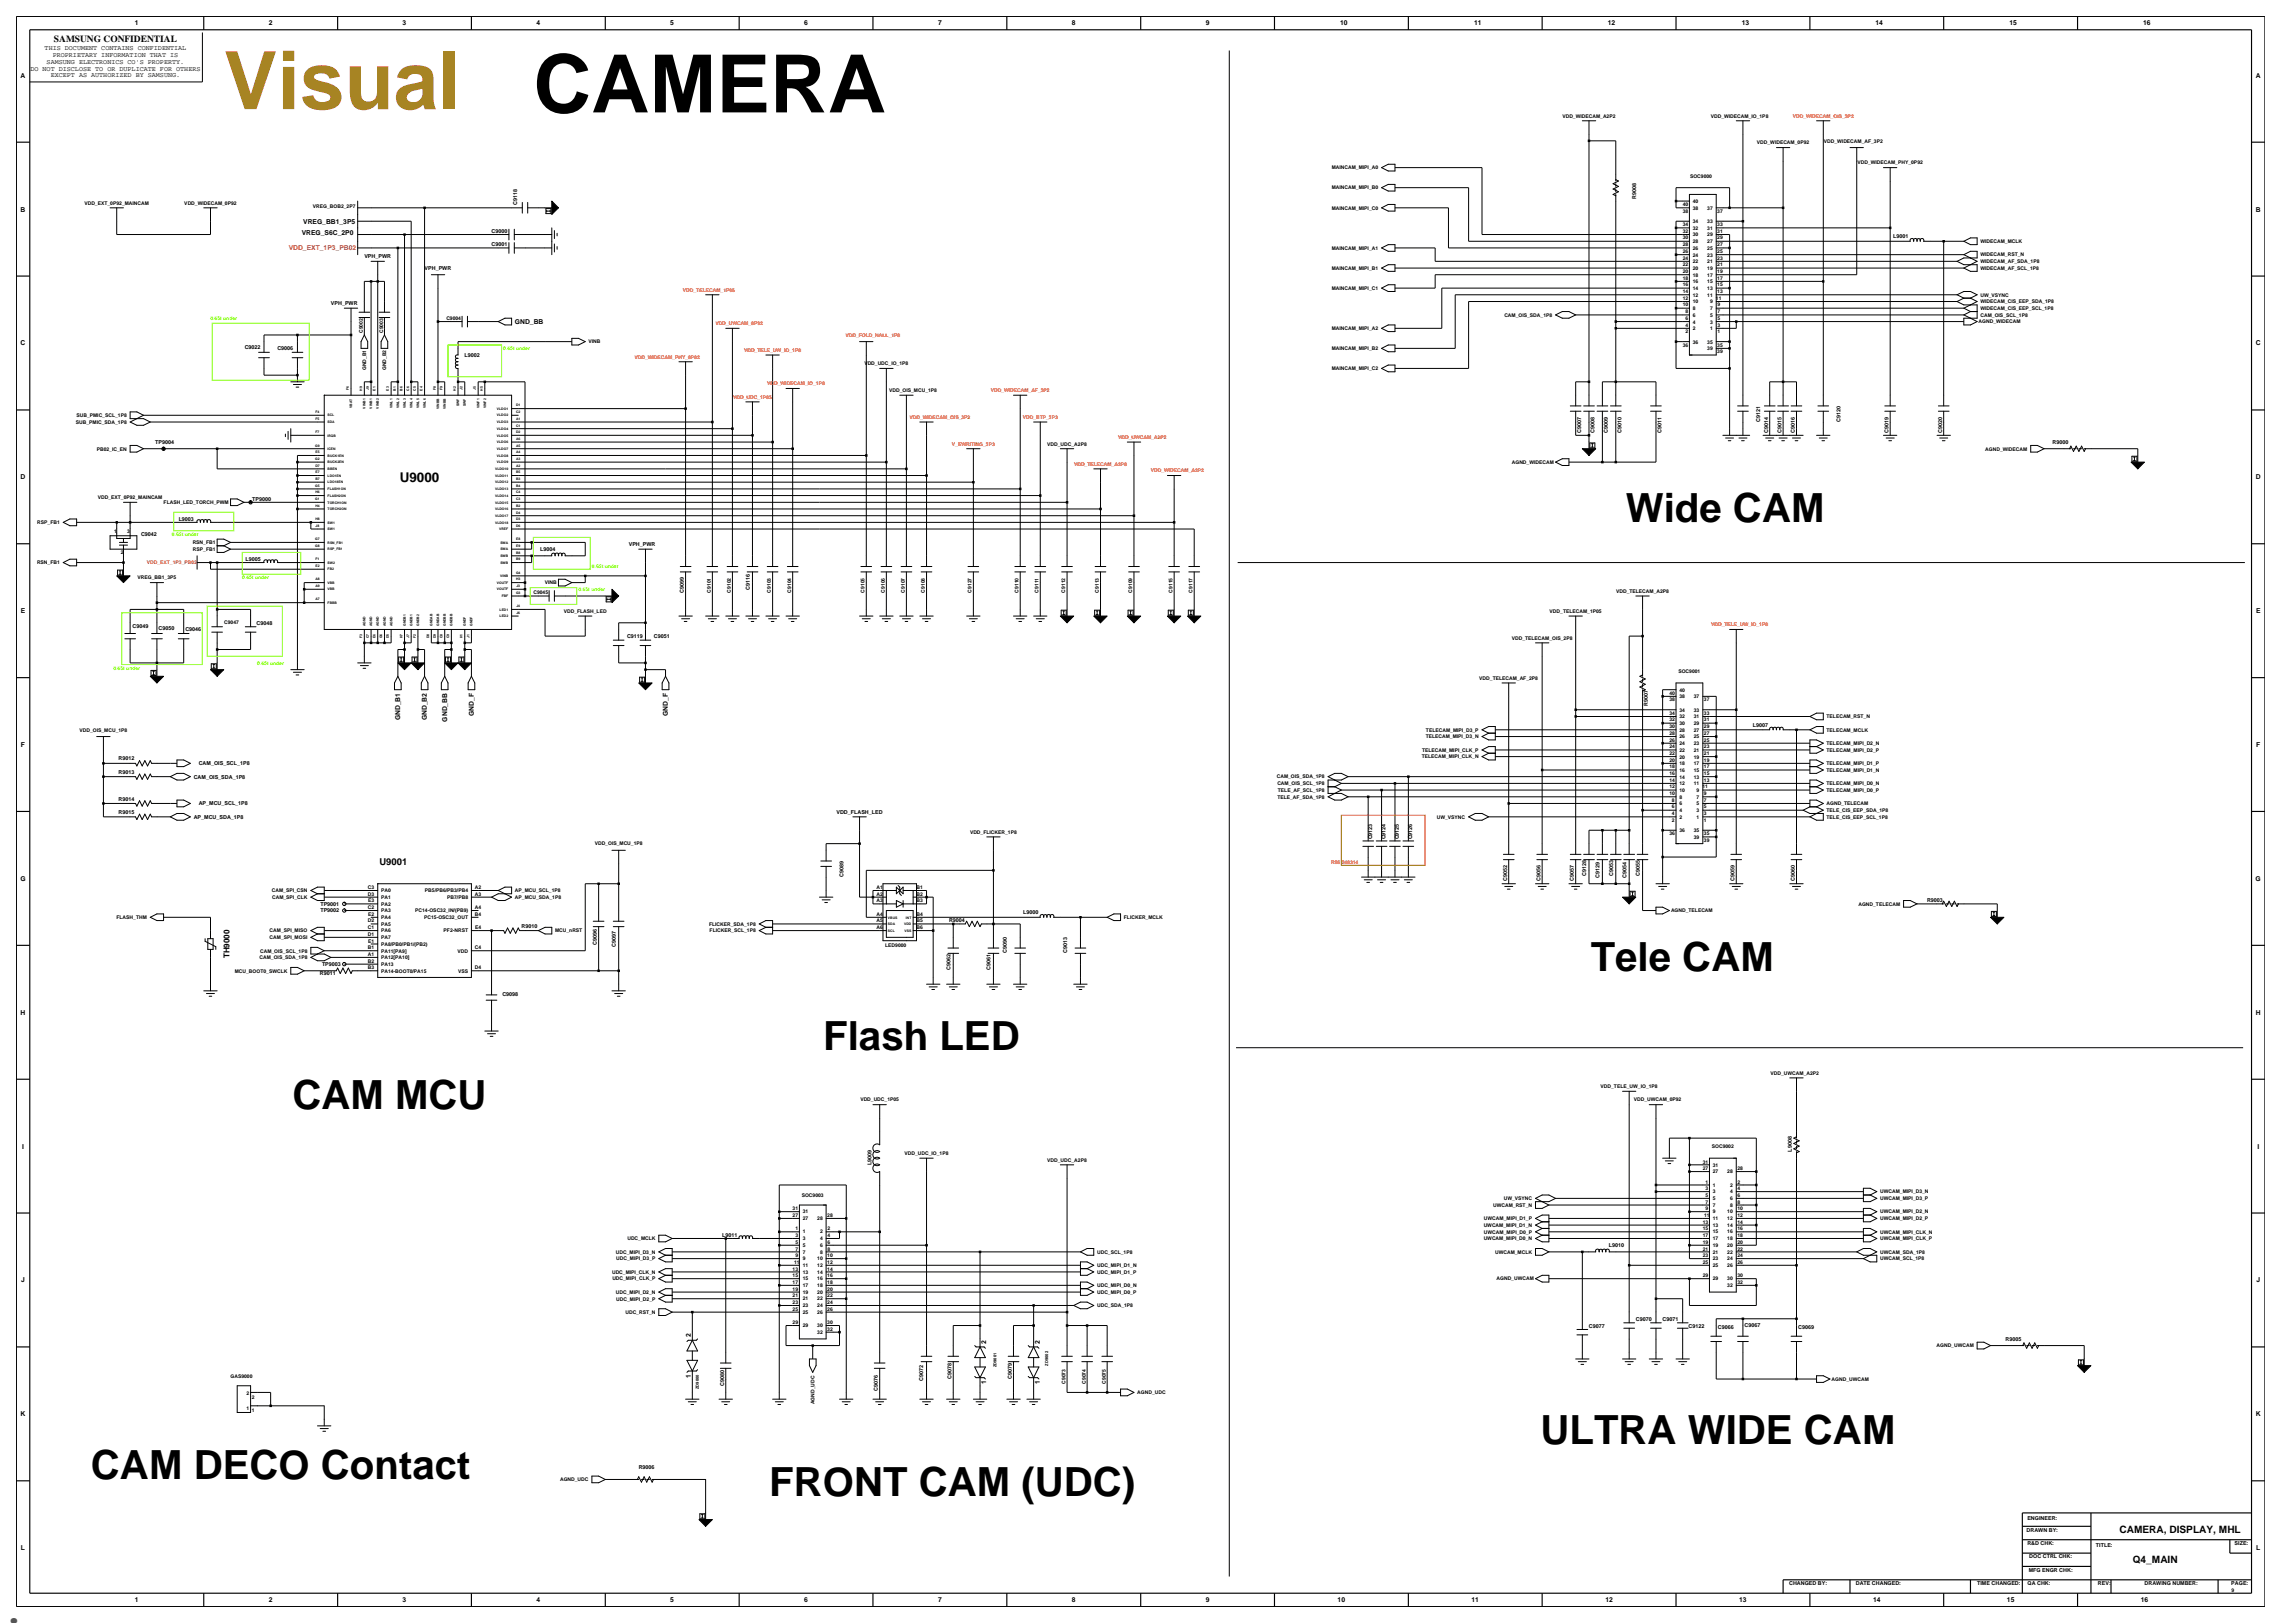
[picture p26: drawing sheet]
<svg xmlns="http://www.w3.org/2000/svg" width="420mm" height="297mm" viewBox="0 0 420 297" stroke-linecap="round" stroke-linejoin="round" font-family="sans-serif">
<defs><g id="words">
<text font-size="14.7" fill="#a78423" x="41" y="20">Visual</text>
<text font-size="14.7" x="97.6" y="20.6">CAMERA</text>
<text font-size="8.5" fill="#00f" x="0" y="297">.</text>
<g font-size="7.4">
<text x="297.5" y="95.6">Wide CAM</text>
<text x="291.1" y="177.6">Tele CAM</text>
<text x="150.7" y="192.2">Flash LED</text>
<text x="53.5" y="202.9">CAM MCU</text>
<text x="281.9" y="264.3">ULTRA WIDE CAM</text>
<text x="16.6" y="270.6">CAM DECO Contact</text>
<text x="140.8" y="273.8">FRONT CAM (UDC)</text>
</g>
<text font-size="2.5" x="73.2" y="88.2">U9000</text>
<g font-size="1.9">
<text x="387.9" y="280.5">CAMERA, DISPLAY, MHL</text>
<text x="390.3" y="286">Q4_MAIN</text>
</g>
<g font-size="1.7">
<text x="9.9" y="7.7">SAMSUNG CONFIDENTIAL</text>
<text x="69.4" y="158.3">U9001</text>
</g>
<text font-size="1.5" x="42" y="175.4" transform="rotate(-90 42 175.4)">TH9000</text>
<g font-size="1.2">
<text x="24.7" y="4.7">1</text>
<text x="49.2" y="4.7">2</text>
<text x="73.7" y="4.7">3</text>
<text x="98.2" y="4.7">4</text>
<text x="122.7" y="4.7">5</text>
<text x="147.2" y="4.7">6</text>
<text x="171.7" y="4.7">7</text>
<text x="196.2" y="4.7">8</text>
<text x="220.7" y="4.7">9</text>
<text x="245.3" y="4.7">10</text>
<text x="269.8" y="4.7">11</text>
<text x="294.3" y="4.7">12</text>
<text x="318.7" y="4.7">13</text>
<text x="343.2" y="4.7">14</text>
<text x="367.7" y="4.7">15</text>
<text x="392.2" y="4.7">16</text>
<text x="8.2" y="9.2">THIS DOCUMENT CONTAINS CONFIDENTIAL</text>
<text x="8.5" y="11.7">SAMSUNG ELECTRONICS CO'S PROPERTY.</text>
<text x="9.6" y="10.5">PROPRIETARY INFORMATION THAT IS</text>
<text x="3.8" y="14.2">A</text>
<text x="5.6" y="12.9">DO NOT DISCLOSE TO OR DUPLICATE FOR OTHERS</text>
<text x="9.3" y="14.1">EXCEPT AS AUTHORIZED BY SAMSUNG.</text>
<text x="412.8" y="14.2">A</text>
<text x="3.8" y="38.7">B</text>
<text x="55.5" y="40.9">VREG_BB1_3P5</text>
<text x="412.8" y="38.7">B</text>
<text x="55.2" y="43.1">VREG_S6C_2P0</text>
<text x="94.2" y="59.3">GND_BB</text>
<text x="3.8" y="63.2">C</text>
<text x="412.8" y="63.2">C</text>
<text x="3.8" y="87.7">D</text>
<text x="412.8" y="87.7">D</text>
<text x="3.8" y="112.2">E</text>
<text x="412.9" y="112.2">E</text>
<text x="73.3" y="131.8" transform="rotate(-90 73.3 131.8)">GND_B1</text>
<text x="78.1" y="131.8" transform="rotate(-90 78.1 131.8)">GND_B2</text>
<text x="86.7" y="131" transform="rotate(-90 86.7 131)">GND_F</text>
<text x="122.2" y="131" transform="rotate(-90 122.2 131)">GND_F</text>
<text x="3.8" y="136.7">F</text>
<text x="81.8" y="132" transform="rotate(-90 81.8 132)">GND_BB</text>
<text x="412.9" y="136.7">F</text>
<text x="3.7" y="161.2">G</text>
<text x="412.8" y="161.2">G</text>
<text x="3.8" y="185.7">H</text>
<text x="412.8" y="185.7">H</text>
<text x="4" y="210.2">I</text>
<text x="413.1" y="210.2">I</text>
<text x="3.9" y="234.7">J</text>
<text x="412.9" y="234.7">J</text>
<text x="126.5" y="244.7" transform="rotate(-90 126.5 244.7)">2</text>
<text x="180.5" y="245.9" transform="rotate(-90 180.5 245.9)">2</text>
<text x="190.3" y="245.9" transform="rotate(-90 190.3 245.9)">2</text>
<text x="126.5" y="252.1" transform="rotate(-90 126.5 252.1)">1</text>
<text x="180.5" y="253.3" transform="rotate(-90 180.5 253.3)">1</text>
<text x="190.3" y="253.3" transform="rotate(-90 190.3 253.3)">1</text>
<text x="3.8" y="259.2">K</text>
<text x="412.8" y="259.2">K</text>
<text x="3.8" y="283.7">L</text>
<text x="412.9" y="283.7">L</text>
<text x="24.7" y="293.2">1</text>
<text x="49.2" y="293.2">2</text>
<text x="73.7" y="293.2">3</text>
<text x="98.2" y="293.2">4</text>
<text x="122.7" y="293.2">5</text>
<text x="147.2" y="293.2">6</text>
<text x="171.7" y="293.2">7</text>
<text x="196.2" y="293.2">8</text>
<text x="220.7" y="293.2">9</text>
<text x="244.8" y="293.2">10</text>
<text x="269.3" y="293.2">11</text>
<text x="293.8" y="293.2">12</text>
<text x="318.3" y="293.2">13</text>
<text x="342.8" y="293.2">14</text>
<text x="367.3" y="293.2">15</text>
<text x="391.8" y="293.2">16</text>
</g>
<text font-size="1.2" fill="#cc3232" x="52.8" y="45.8">VDD_EXT_1P3_PB02</text>
<g font-size="1">
<text x="94.6" y="37.6" transform="rotate(-90 94.6 37.6)">C9118</text>
<text x="299.4" y="36.3" transform="rotate(-90 299.4 36.3)">R9008</text>
<text x="66.7" y="47.3">VPH_PWR</text>
<text x="90" y="45.1">C9001</text>
<text x="90" y="42.6">C9000</text>
<text x="346.5" y="43.6">L9001</text>
<text x="77.7" y="49.4">VPH_PWR</text>
<text x="60.6" y="55.8">VPH_PWR</text>
<text x="44.8" y="63.8">C9022</text>
<text x="50.8" y="64">C9006</text>
<text x="85" y="65.4">L9002</text>
<text x="322.1" y="77.2" transform="rotate(-90 322.1 77.2)">C9121</text>
<text x="336.8" y="77.2" transform="rotate(-90 336.8 77.2)">C9120</text>
<text x="28.4" y="81.2">TP9004</text>
<text x="289.4" y="79.2" transform="rotate(-90 289.4 79.2)">C9007</text>
<text x="291.8" y="79.2" transform="rotate(-90 291.8 79.2)">C9008</text>
<text x="294.3" y="79.2" transform="rotate(-90 294.3 79.2)">C9009</text>
<text x="296.7" y="79.2" transform="rotate(-90 296.7 79.2)">C9010</text>
<text x="304.1" y="79.2" transform="rotate(-90 304.1 79.2)">C9011</text>
<text x="323.6" y="79.2" transform="rotate(-90 323.6 79.2)">C9014</text>
<text x="326" y="79.2" transform="rotate(-90 326 79.2)">C9015</text>
<text x="328.5" y="79.2" transform="rotate(-90 328.5 79.2)">C9016</text>
<text x="345.6" y="79.2" transform="rotate(-90 345.6 79.2)">C9019</text>
<text x="355.4" y="79.2" transform="rotate(-90 355.4 79.2)">C9020</text>
<text x="375.6" y="81.2">R9000</text>
<text x="32.7" y="95.3">L9003</text>
<text x="46.2" y="91.7">TP9000</text>
<text x="25.8" y="98.1">C9042</text>
<text x="98.8" y="100.8">L9004</text>
<text x="115.1" y="99.9">VPH_PWR</text>
<text x="44.9" y="102.6">L9005</text>
<text x="137.2" y="108" transform="rotate(-90 137.2 108)">C9116</text>
<text x="125.2" y="108.4" transform="rotate(-90 125.2 108.4)">C9099</text>
<text x="24.3" y="115">C9049</text>
<text x="29" y="115.3">C9050</text>
<text x="33.9" y="115.5">C9046</text>
<text x="46.9" y="114.4">C9048</text>
<text x="114.8" y="116.7">C9119</text>
<text x="119.6" y="116.7">C9051</text>
<text x="301.6" y="129.3" transform="rotate(-90 301.6 129.3)">R9007</text>
<text x="320.8" y="133">L9007</text>
<text x="21.7" y="139.2">R9012</text>
<text x="21.7" y="141.6">R9013</text>
<text x="35.5" y="142.5">CAM_OIS_SDA_1P8</text>
<text x="36.4" y="140">CAM_OIS_SCL_1P8</text>
<text x="21.7" y="149">R9015</text>
<text x="21.7" y="146.5">R9014</text>
<text x="35.5" y="149.8">AP_MCU_SDA_1P8</text>
<text x="36.4" y="147.4">AP_MCU_SCL_1P8</text>
<text x="153.1" y="148.9">VDD_FLASH_LED</text>
<text x="251.1" y="153.6" transform="rotate(-90 251.1 153.6)">C9123</text>
<text x="253.5" y="153.6" transform="rotate(-90 253.5 153.6)">C9124</text>
<text x="256" y="153.6" transform="rotate(-90 256 153.6)">C9125</text>
<text x="258.4" y="153.6" transform="rotate(-90 258.4 153.6)">C9126</text>
<text x="154.3" y="160.5" transform="rotate(-90 154.3 160.5)">C9089</text>
<text x="275.8" y="161.3" transform="rotate(-90 275.8 161.3)">C9052</text>
<text x="281.9" y="161.3" transform="rotate(-90 281.9 161.3)">C9056</text>
<text x="288" y="161.3" transform="rotate(-90 288 161.3)">C9057</text>
<text x="290.3" y="160.3" transform="rotate(-90 290.3 160.3)">C9128</text>
<text x="292.7" y="160.7" transform="rotate(-90 292.7 160.7)">C9129</text>
<text x="295.2" y="160.3" transform="rotate(-90 295.2 160.3)">C9053</text>
<text x="297.6" y="160.7" transform="rotate(-90 297.6 160.7)">C9054</text>
<text x="300.1" y="160.3" transform="rotate(-90 300.1 160.3)">C9055</text>
<text x="317.4" y="161.3" transform="rotate(-90 317.4 161.3)">C9059</text>
<text x="328.5" y="161.3" transform="rotate(-90 328.5 161.3)">C9060</text>
<text x="58.6" y="165.8">TP9001</text>
<text x="58.6" y="167">TP9002</text>
<text x="187.3" y="167.3">L9000</text>
<text x="352.7" y="165.1">R9003</text>
<text x="95.5" y="169.8">R9010</text>
<text x="109.2" y="172.9" transform="rotate(-90 109.2 172.9)">C9096</text>
<text x="112.7" y="173.4" transform="rotate(-90 112.7 173.4)">C9097</text>
<text x="173.7" y="168.8">R9004</text>
<text x="58.6" y="178.4">R9011</text>
<text x="58.9" y="176.8">TP9003</text>
<text x="173.9" y="177.5" transform="rotate(-90 173.9 177.5)">C9062</text>
<text x="181.3" y="177.5" transform="rotate(-90 181.3 177.5)">C9061</text>
<text x="184.3" y="174.4" transform="rotate(-90 184.3 174.4)">C9090</text>
<text x="195.3" y="174.4" transform="rotate(-90 195.3 174.4)">C9013</text>
<text x="91.9" y="182.2">C9098</text>
<text x="159.5" y="213.1" transform="rotate(-90 159.5 213.1)">L9009</text>
<text x="327.9" y="210.7" transform="rotate(-90 327.9 210.7)">L9008</text>
<text x="132.2" y="226.3">L9011</text>
<text x="294.4" y="228.2">L9010</text>
<text x="290.8" y="242.9">C9077</text>
<text x="299.4" y="241.7">C9070</text>
<text x="304.3" y="241.7">C9071</text>
<text x="309" y="242.9">C9122</text>
<text x="314.4" y="243.2">C9066</text>
<text x="319.3" y="242.9">C9067</text>
<text x="329.1" y="243.2">C9069</text>
<text x="367" y="245.4">R9005</text>
<text x="132.5" y="253.6" transform="rotate(-90 132.5 253.6)">C9080</text>
<text x="160.7" y="254.5" transform="rotate(-90 160.7 254.5)">C9076</text>
<text x="168.9" y="252.7" transform="rotate(-90 168.9 252.7)">C9072</text>
<text x="174.1" y="252.3" transform="rotate(-90 174.1 252.3)">C9078</text>
<text x="185.2" y="252.3" transform="rotate(-90 185.2 252.3)">C9079</text>
<text x="116.9" y="268.8">R9006</text>
<text x="370.9" y="280.2">DRAWN BY:</text>
<text x="371" y="278.1">ENGINEER:</text>
<text x="371" y="282.7">R&amp;D CHK:</text>
<text x="371.3" y="287.6">MFG ENGR CHK:</text>
<text x="371.4" y="285.2">DOC CTRL CHK:</text>
<text x="383.6" y="283">TITLE:</text>
<text x="408.9" y="282.7">SIZE:</text>
<text x="327.4" y="290.1">CHANGED BY:</text>
<text x="339.6" y="290.1">DATE CHANGED:</text>
<text x="361.8" y="290.1">TIME CHANGED:</text>
<text x="371.1" y="290.1">QA CHK:</text>
<text x="383.9" y="290.1">REV:</text>
<text x="392.5" y="290.1">DRAWING NUMBER:</text>
<text x="408.3" y="290.1">PAGE:</text>
</g>
<g font-size=".9">
<text x="285.9" y="21.5">VDD_WIDECAM_A2P2</text>
<text x="313.1" y="21.5">VDD_WIDECAM_IO_1P8</text>
<text x="321.5" y="26.4">VDD_WIDECAM_0P92</text>
<text x="333.8" y="26.1">VDD_WIDECAM_AF_3P2</text>
<text x="243.7" y="34.7">MAINCAM_MIPI_B0</text>
<text x="243.7" y="31">MAINCAM_MIPI_A0</text>
<text x="309.3" y="32.5">SOC9000</text>
<text x="339.9" y="30.1">VDD_WIDECAM_PHY_0P92</text>
<text x="15.4" y="37.4">VDD_EXT_0P92_MAINCAM</text>
<text x="33.7" y="37.4">VDD_WIDECAM_0P92</text>
<text x="57.3" y="38">VREG_BOB2_2P7</text>
<text x="243.7" y="38.4">MAINCAM_MIPI_C0</text>
<text x="307.9" y="41.4">34</text>
<text x="307.9" y="38.9">38</text>
<text x="307.9" y="37.7">40</text>
<text x="309.8" y="37.2">40</text>
<text x="309.8" y="40.8">34</text>
<text x="309.8" y="38.4">38</text>
<text x="312.4" y="40.8">33</text>
<text x="312.4" y="38.4">37</text>
<text x="314.3" y="38.9">37</text>
<text x="314.3" y="41.4">33</text>
<text x="243.7" y="45.7">MAINCAM_MIPI_A1</text>
<text x="307.9" y="46.3">26</text>
<text x="307.9" y="45.1">28</text>
<text x="307.9" y="43.8">30</text>
<text x="307.9" y="42.6">32</text>
<text x="307.9" y="47.5">24</text>
<text x="309.8" y="45.7">26</text>
<text x="309.8" y="44.5">28</text>
<text x="309.8" y="43.3">30</text>
<text x="309.8" y="42.1">32</text>
<text x="309.8" y="46.9">24</text>
<text x="312.4" y="44.5">27</text>
<text x="312.4" y="43.3">29</text>
<text x="312.4" y="42.1">31</text>
<text x="312.4" y="46.9">23</text>
<text x="312.4" y="45.7">25</text>
<text x="314.3" y="45.1">27</text>
<text x="314.3" y="43.8">29</text>
<text x="314.3" y="42.6">31</text>
<text x="314.3" y="47.5">23</text>
<text x="314.3" y="46.3">25</text>
<text x="362.4" y="44.5">WIDECAM_MCLK</text>
<text x="362.4" y="46.9">WIDECAM_RST_N</text>
<text x="243.7" y="53.1">MAINCAM_MIPI_C1</text>
<text x="243.7" y="49.4">MAINCAM_MIPI_B1</text>
<text x="307.9" y="50">20</text>
<text x="307.9" y="48.7">22</text>
<text x="307.9" y="53.6">14</text>
<text x="307.9" y="52.4">16</text>
<text x="307.9" y="51.2">18</text>
<text x="309.8" y="49.4">20</text>
<text x="309.8" y="48.2">22</text>
<text x="309.8" y="53.1">14</text>
<text x="309.8" y="51.8">16</text>
<text x="309.8" y="50.6">18</text>
<text x="312.4" y="49.4">19</text>
<text x="312.4" y="48.2">21</text>
<text x="312.4" y="53.1">13</text>
<text x="312.4" y="51.8">15</text>
<text x="312.4" y="50.6">17</text>
<text x="314.3" y="50">19</text>
<text x="314.3" y="48.7">21</text>
<text x="314.3" y="53.6">13</text>
<text x="314.3" y="52.4">15</text>
<text x="314.3" y="51.2">17</text>
<text x="362.4" y="49.4">WIDECAM_AF_SCL_1P8</text>
<text x="362.4" y="48.1">WIDECAM_AF_SDA_1P8</text>
<text x="81.7" y="58.5">C9004</text>
<text x="275.3" y="58">CAM_OIS_SDA_1P8</text>
<text x="307.9" y="54.8">12</text>
<text x="307.9" y="56.1">10</text>
<text x="308.4" y="58.5">6</text>
<text x="308.4" y="57.3">8</text>
<text x="308.4" y="59.7">4</text>
<text x="309.8" y="58">6</text>
<text x="309.8" y="56.8">8</text>
<text x="309.8" y="59.2">4</text>
<text x="309.8" y="54.3">12</text>
<text x="309.8" y="55.5">10</text>
<text x="312.4" y="54.3">11</text>
<text x="313" y="58">5</text>
<text x="313" y="56.8">7</text>
<text x="313" y="55.5">9</text>
<text x="313" y="59.2">3</text>
<text x="314" y="54.8">11</text>
<text x="314.3" y="58.5">5</text>
<text x="314.3" y="57.3">7</text>
<text x="314.3" y="56.1">9</text>
<text x="314.3" y="59.7">3</text>
<text x="362.1" y="59.2">AGND_WIDECAM</text>
<text x="362.4" y="56.7">WIDECAM_CIS_EEP_SCL_1P8</text>
<text x="362.4" y="58">CAM_OIS_SCL_1P8</text>
<text x="362.4" y="54.3">UW_VSYNC</text>
<text x="362.4" y="55.5">WIDECAM_CIS_EEP_SDA_1P8</text>
<text x="66.4" y="60.9" transform="rotate(-90 66.4 60.9)">C9002</text>
<text x="70.1" y="60.9" transform="rotate(-90 70.1 60.9)">C9003</text>
<text x="107.7" y="62.8">VINB</text>
<text x="243.7" y="64.1">MAINCAM_MIPI_B2</text>
<text x="243.7" y="60.4">MAINCAM_MIPI_A2</text>
<text x="307.9" y="63.4">36</text>
<text x="308.4" y="61">2</text>
<text x="309.8" y="62.9">36</text>
<text x="309.8" y="60.4">2</text>
<text x="312.4" y="62.9">35</text>
<text x="312.4" y="64.1">39</text>
<text x="313" y="60.4">1</text>
<text x="314.3" y="63.4">35</text>
<text x="314.3" y="64.7">39</text>
<text x="314.3" y="61">1</text>
<text x="67" y="67.8" transform="rotate(-90 67 67.8)">GND_B1</text>
<text x="70.7" y="67.8" transform="rotate(-90 70.7 67.8)">GND_B2</text>
<text x="158.2" y="66.8">VDD_UDC_IO_1P8</text>
<text x="162.7" y="71.7">VDD_OIS_MCU_1P8</text>
<text x="243.7" y="67.7">MAINCAM_MIPI_C2</text>
<text x="13.9" y="77.6">SUB_PMIC_SDA_1P8</text>
<text x="14" y="76.3">SUB_PMIC_SCL_1P8</text>
<text x="17.7" y="82.4">PB02_IC_EN</text>
<text x="191.7" y="81.5">VDD_UDC_A2P8</text>
<text x="363.3" y="82.4">AGND_WIDECAM</text>
<text x="276.7" y="84.9">AGND_WIDECAM</text>
<text x="6.8" y="95.9">RSP_FB1</text>
<text x="17.9" y="91.3">VDD_EXT_0P92_MAINCAM</text>
<text x="30" y="92.2">FLASH_LED_TORCH_PWM</text>
<text x="20.9" y="97.5">1</text>
<text x="22.1" y="101.4">2</text>
<text x="23.3" y="97.5">3</text>
<text x="35.3" y="99.6">RSN_FB1</text>
<text x="35.3" y="100.8">RSP_FB1</text>
<text x="6.8" y="103.3">RSN_FB1</text>
<text x="25.2" y="106">VREG_BB1_3P5</text>
<text x="99.7" y="106.9">VINB</text>
<text x="97.6" y="108.7">C9045</text>
<text x="103.2" y="112.1">VDD_FLASH_LED</text>
<text x="130.1" y="108.4" transform="rotate(-90 130.1 108.4)">C9101</text>
<text x="133.7" y="108.4" transform="rotate(-90 133.7 108.4)">C9102</text>
<text x="141.1" y="108.4" transform="rotate(-90 141.1 108.4)">C9103</text>
<text x="144.8" y="108.4" transform="rotate(-90 144.8 108.4)">C9104</text>
<text x="158.2" y="108.4" transform="rotate(-90 158.2 108.4)">C9105</text>
<text x="161.9" y="108.4" transform="rotate(-90 161.9 108.4)">C9106</text>
<text x="165.6" y="108.4" transform="rotate(-90 165.6 108.4)">C9107</text>
<text x="169.2" y="108.4" transform="rotate(-90 169.2 108.4)">C9108</text>
<text x="177.8" y="108.4" transform="rotate(-90 177.8 108.4)">C9127</text>
<text x="186.4" y="108.4" transform="rotate(-90 186.4 108.4)">C9110</text>
<text x="190.1" y="108.4" transform="rotate(-90 190.1 108.4)">C9111</text>
<text x="195" y="108.4" transform="rotate(-90 195 108.4)">C9112</text>
<text x="201.1" y="108.4" transform="rotate(-90 201.1 108.4)">C9113</text>
<text x="207.2" y="108.4" transform="rotate(-90 207.2 108.4)">C9109</text>
<text x="214.6" y="108.4" transform="rotate(-90 214.6 108.4)">C9115</text>
<text x="218.2" y="108.4" transform="rotate(-90 218.2 108.4)">C9117</text>
<text x="283.6" y="112.1">VDD_TELECAM_1P05</text>
<text x="295.8" y="108.5">VDD_TELECAM_A2P8</text>
<text x="41" y="114.3">C9047</text>
<text x="276.7" y="117">VDD_TELECAM_OIS_2P8</text>
<text x="270.7" y="124.4">VDD_TELECAM_AF_2P8</text>
<text x="307.2" y="123.2">SOC9001</text>
<text x="305.5" y="127.1">40</text>
<text x="305.5" y="132">32</text>
<text x="305.5" y="130.8">34</text>
<text x="305.5" y="128.3">38</text>
<text x="307.3" y="126.5">40</text>
<text x="307.3" y="131.5">32</text>
<text x="307.3" y="130.2">34</text>
<text x="307.3" y="127.8">38</text>
<text x="310" y="131.5">31</text>
<text x="310" y="130.2">33</text>
<text x="310" y="127.8">37</text>
<text x="311.8" y="132">31</text>
<text x="311.8" y="130.8">33</text>
<text x="311.8" y="128.3">37</text>
<text x="334.3" y="131.4">TELECAM_RST_N</text>
<text x="14.5" y="133.9">VDD_OIS_MCU_1P8</text>
<text x="260.3" y="137.6">TELECAM_MIPI_CLK_P</text>
<text x="260.9" y="135.1">TELECAM_MIPI_D3_N</text>
<text x="261" y="133.9">TELECAM_MIPI_D3_P</text>
<text x="305.5" y="135.7">26</text>
<text x="305.5" y="134.4">28</text>
<text x="305.5" y="133.2">30</text>
<text x="305.5" y="136.9">24</text>
<text x="307.3" y="136.4">24</text>
<text x="307.3" y="135.1">26</text>
<text x="307.3" y="133.9">28</text>
<text x="307.3" y="132.7">30</text>
<text x="307.3" y="137.6">22</text>
<text x="310" y="135.1">25</text>
<text x="310" y="133.9">27</text>
<text x="310" y="132.7">29</text>
<text x="310" y="137.6">21</text>
<text x="310" y="136.4">23</text>
<text x="311.8" y="135.7">25</text>
<text x="311.8" y="134.4">27</text>
<text x="311.8" y="133.2">29</text>
<text x="311.8" y="136.9">23</text>
<text x="334.3" y="133.9">TELECAM_MCLK</text>
<text x="334.3" y="136.3">TELECAM_MIPI_D2_N</text>
<text x="334.3" y="137.6">TELECAM_MIPI_D2_P</text>
<text x="233.7" y="142.4">CAM_OIS_SDA_1P8</text>
<text x="233.8" y="143.7">CAM_OIS_SCL_1P8</text>
<text x="260.2" y="138.8">TELECAM_MIPI_CLK_N</text>
<text x="305.5" y="140.6">18</text>
<text x="305.5" y="139.4">20</text>
<text x="305.5" y="138.1">22</text>
<text x="305.5" y="143">14</text>
<text x="305.5" y="141.8">16</text>
<text x="307.3" y="140">18</text>
<text x="307.3" y="138.8">20</text>
<text x="307.3" y="143.7">12</text>
<text x="307.3" y="142.5">14</text>
<text x="307.3" y="141.3">16</text>
<text x="310" y="140">17</text>
<text x="310" y="138.8">19</text>
<text x="310" y="143.7">11</text>
<text x="310" y="142.5">13</text>
<text x="310" y="141.3">15</text>
<text x="311.8" y="139.4">19</text>
<text x="311.8" y="138.1">21</text>
<text x="311.8" y="143">13</text>
<text x="311.8" y="141.8">15</text>
<text x="311.8" y="140.6">17</text>
<text x="334.3" y="143.7">TELECAM_MIPI_D0_N</text>
<text x="334.3" y="140">TELECAM_MIPI_D1_P</text>
<text x="334.3" y="141.2">TELECAM_MIPI_D1_N</text>
<text x="233.8" y="146.1">TELE_AF_SDA_1P8</text>
<text x="233.9" y="144.9">TELE_AF_SCL_1P8</text>
<text x="262.9" y="149.8">UW_VSYNC</text>
<text x="305.5" y="145.5">10</text>
<text x="305.5" y="144.3">12</text>
<text x="306" y="149.1">4</text>
<text x="306" y="147.9">6</text>
<text x="306" y="146.7">8</text>
<text x="307.3" y="148.6">4</text>
<text x="307.3" y="147.4">6</text>
<text x="307.3" y="146.1">8</text>
<text x="307.3" y="149.8">2</text>
<text x="307.3" y="144.9">10</text>
<text x="310.5" y="147.4">5</text>
<text x="310.5" y="146.1">7</text>
<text x="310.5" y="144.9">9</text>
<text x="310.5" y="148.6">3</text>
<text x="310.5" y="149.8">1</text>
<text x="311.6" y="144.3">11</text>
<text x="311.8" y="147.9">5</text>
<text x="311.8" y="146.7">7</text>
<text x="311.8" y="145.5">9</text>
<text x="311.8" y="149.1">3</text>
<text x="334.3" y="144.9">TELECAM_MIPI_D0_P</text>
<text x="334.3" y="148.6">TELE_CIS_EEP_SDA_1P8</text>
<text x="334.3" y="147.3">AGND_TELECAM</text>
<text x="334.3" y="149.8">TELE_CIS_EEP_SCL_1P8</text>
<text x="108.8" y="154.7">VDD_OIS_MCU_1P8</text>
<text x="177.5" y="152.6">VDD_FLICKER_1P8</text>
<text x="305.5" y="152.8">36</text>
<text x="306" y="150.4">2</text>
<text x="307.3" y="152.3">36</text>
<text x="310" y="153.5">39</text>
<text x="310" y="152.3">35</text>
<text x="311.8" y="154">39</text>
<text x="311.8" y="152.8">35</text>
<text x="311.8" y="150.4">1</text>
<text x="49.7" y="163.3">CAM_SPI_CSN</text>
<text x="49.8" y="164.5">CAM_SPI_CLK</text>
<text x="67.3" y="166.3">C2</text>
<text x="67.3" y="162.7">C3</text>
<text x="67.3" y="163.9">D3</text>
<text x="67.3" y="167.6">E2</text>
<text x="67.3" y="165.1">E3</text>
<text x="69.7" y="165.7">PA2</text>
<text x="69.7" y="166.9">PA3</text>
<text x="69.7" y="163.3">PA0</text>
<text x="69.7" y="164.5">PA1</text>
<text x="76" y="166.9">PC14-OSC32_IN/(PB9)</text>
<text x="77.8" y="163.3">PB5/PB6/PB3/PB4</text>
<text x="81.8" y="164.5">PB7/PB8</text>
<text x="86.9" y="162.7">A2</text>
<text x="86.9" y="163.9">A3</text>
<text x="86.9" y="166.3">A4</text>
<text x="86.9" y="167.6">B4</text>
<text x="94.2" y="164.5">AP_MCU_SDA_1P8</text>
<text x="94.2" y="163.3">AP_MCU_SCL_1P8</text>
<text x="160.4" y="162.7">A1</text>
<text x="160.4" y="163.9">A2</text>
<text x="160.4" y="165.1">A3</text>
<text x="160.4" y="167.6">A4</text>
<text x="167.7" y="163.9">B2</text>
<text x="167.7" y="165.1">B3</text>
<text x="167.7" y="167.6">B4</text>
<text x="167.7" y="162.7">B1</text>
<text x="305.8" y="166.9">AGND_TELECAM</text>
<text x="340.1" y="165.7">AGND_TELECAM</text>
<text x="21.3" y="168.2">FLASH_THM</text>
<text x="49.3" y="171.8">CAM_SPI_MOSI</text>
<text x="49.3" y="170.6">CAM_SPI_MISO</text>
<text x="67.3" y="170">C1</text>
<text x="67.3" y="171.2">D1</text>
<text x="67.3" y="168.8">D2</text>
<text x="67.3" y="173.7">B1</text>
<text x="67.3" y="172.5">E1</text>
<text x="69.7" y="173.1">PA8/PB0/PB1/(PB2)</text>
<text x="69.7" y="168.2">PA4</text>
<text x="69.7" y="170.6">PA6</text>
<text x="69.7" y="171.8">PA7</text>
<text x="69.7" y="169.4">PA5</text>
<text x="77.6" y="168.2">PC15-OSC32_OUT</text>
<text x="81.2" y="170.6">PF2-NRST</text>
<text x="86.9" y="173.7">C4</text>
<text x="86.9" y="170">E4</text>
<text x="101.6" y="170.6">MCU_nRST</text>
<text x="129.8" y="169.4">FLICKER_SDA_1P8</text>
<text x="129.9" y="170.6">FLICKER_SCL_1P8</text>
<text x="160.4" y="168.8">A5</text>
<text x="160.4" y="170">A6</text>
<text x="162" y="173.4">LED9000</text>
<text x="167.7" y="168.8">B5</text>
<text x="167.7" y="170">B6</text>
<text x="205.7" y="168.2">FLICKER_MCLK</text>
<text x="43" y="178">MCU_BOOT0_SWCLK</text>
<text x="47.5" y="175.5">CAM_OIS_SDA_1P8</text>
<text x="47.6" y="174.3">CAM_OIS_SCL_1P8</text>
<text x="67.3" y="174.9">A1</text>
<text x="67.3" y="176.1">B2</text>
<text x="67.3" y="177.4">B3</text>
<text x="69.7" y="175.5">PA12[PA10]</text>
<text x="69.7" y="174.3">PA11[PA9]</text>
<text x="69.7" y="176.8">PA13</text>
<text x="69.7" y="178">PA14-BOOT0/PA15</text>
<text x="83.7" y="174.3">VDD</text>
<text x="83.8" y="178">VSS</text>
<text x="86.9" y="177.4">D4</text>
<text x="324" y="196.7">VDD_UWCAM_A2P2</text>
<text x="157.4" y="201.6">VDD_UDC_1P05</text>
<text x="292.9" y="199.1">VDD_TELE_UW_IO_1P8</text>
<text x="299" y="201.6">VDD_UWCAM_0P92</text>
<text x="165.5" y="211.3">VDD_UDC_IO_1P8</text>
<text x="191.7" y="212.6">VDD_UDC_A2P8</text>
<text x="311.6" y="214.1">27</text>
<text x="311.6" y="212.9">31</text>
<text x="313.3" y="210.1">SOC9002</text>
<text x="313.5" y="214.7">27</text>
<text x="313.5" y="213.5">31</text>
<text x="316.1" y="214.7">28</text>
<text x="317.9" y="214.1">28</text>
<text x="145.1" y="221.5">31</text>
<text x="146.7" y="219">SOC9003</text>
<text x="273.3" y="220.8">UWCAM_RST_N</text>
<text x="275.2" y="219.6">UW_VSYNC</text>
<text x="312.1" y="219">5</text>
<text x="312.1" y="220.3">7</text>
<text x="312.1" y="221.5">9</text>
<text x="312.1" y="217.8">3</text>
<text x="312.1" y="216.6">1</text>
<text x="313.5" y="219.6">5</text>
<text x="313.5" y="220.8">7</text>
<text x="313.5" y="218.4">3</text>
<text x="313.5" y="217.1">1</text>
<text x="316.6" y="218.4">4</text>
<text x="316.6" y="219.6">6</text>
<text x="316.6" y="220.8">8</text>
<text x="316.6" y="217.1">2</text>
<text x="317.9" y="221.5">10</text>
<text x="318" y="217.8">4</text>
<text x="318" y="219">6</text>
<text x="318" y="220.3">8</text>
<text x="318" y="216.6">2</text>
<text x="344.1" y="219.6">UWCAM_MIPI_D3_P</text>
<text x="344.1" y="218.4">UWCAM_MIPI_D3_N</text>
<text x="114.8" y="227">UDC_MCLK</text>
<text x="145.1" y="222.7">27</text>
<text x="145.6" y="227.6">5</text>
<text x="145.6" y="226.4">3</text>
<text x="145.6" y="225.2">1</text>
<text x="146.9" y="223.3">27</text>
<text x="146.9" y="226.9">3</text>
<text x="146.9" y="222">31</text>
<text x="146.9" y="225.7">1</text>
<text x="149.6" y="223.3">28</text>
<text x="150.1" y="226.9">4</text>
<text x="150.1" y="225.7">2</text>
<text x="151.4" y="222.7">28</text>
<text x="151.4" y="226.4">4</text>
<text x="151.4" y="227.6">6</text>
<text x="151.4" y="225.2">2</text>
<text x="271.5" y="227">UWCAM_MIPI_D0_N</text>
<text x="271.5" y="224.5">UWCAM_MIPI_D1_N</text>
<text x="271.6" y="225.7">UWCAM_MIPI_D0_P</text>
<text x="271.6" y="223.3">UWCAM_MIPI_D1_P</text>
<text x="311.6" y="227.6">19</text>
<text x="311.6" y="223.9">13</text>
<text x="311.6" y="225.2">15</text>
<text x="311.6" y="226.4">17</text>
<text x="311.9" y="222.7">11</text>
<text x="313.5" y="222">9</text>
<text x="313.5" y="223.3">11</text>
<text x="313.5" y="224.5">13</text>
<text x="313.5" y="225.7">15</text>
<text x="313.5" y="226.9">17</text>
<text x="316.1" y="223.3">12</text>
<text x="316.1" y="224.5">14</text>
<text x="316.1" y="225.7">16</text>
<text x="316.1" y="226.9">18</text>
<text x="316.1" y="222">10</text>
<text x="317.9" y="227.6">20</text>
<text x="317.9" y="222.7">12</text>
<text x="317.9" y="223.9">14</text>
<text x="317.9" y="225.2">16</text>
<text x="317.9" y="226.4">18</text>
<text x="344.1" y="225.7">UWCAM_MIPI_CLK_N</text>
<text x="344.1" y="227">UWCAM_MIPI_CLK_P</text>
<text x="344.1" y="223.3">UWCAM_MIPI_D2_P</text>
<text x="344.1" y="222.1">UWCAM_MIPI_D2_N</text>
<text x="112" y="233.1">UDC_MIPI_CLK_N</text>
<text x="112.7" y="229.4">UDC_MIPI_D3_N</text>
<text x="112.8" y="230.6">UDC_MIPI_D3_P</text>
<text x="145.1" y="232.5">13</text>
<text x="145.1" y="233.7">15</text>
<text x="145.3" y="231.3">11</text>
<text x="145.6" y="228.8">7</text>
<text x="145.6" y="230.1">9</text>
<text x="146.9" y="228.2">5</text>
<text x="146.9" y="229.4">7</text>
<text x="146.9" y="230.6">9</text>
<text x="146.9" y="231.8">11</text>
<text x="146.9" y="233.1">13</text>
<text x="149.6" y="230.6">10</text>
<text x="149.6" y="231.8">12</text>
<text x="149.6" y="233.1">14</text>
<text x="150.1" y="228.2">6</text>
<text x="150.1" y="229.4">8</text>
<text x="151.4" y="230.1">10</text>
<text x="151.4" y="231.3">12</text>
<text x="151.4" y="232.5">14</text>
<text x="151.4" y="233.7">16</text>
<text x="151.4" y="228.8">8</text>
<text x="200.8" y="229.4">UDC_SCL_1P8</text>
<text x="200.8" y="233.1">UDC_MIPI_D1_P</text>
<text x="200.8" y="231.9">UDC_MIPI_D1_N</text>
<text x="273.6" y="229.4">UWCAM_MCLK</text>
<text x="311.6" y="231.3">25</text>
<text x="311.6" y="233.7">29</text>
<text x="311.6" y="228.8">21</text>
<text x="311.6" y="230.1">23</text>
<text x="313.5" y="228.2">19</text>
<text x="313.5" y="229.4">21</text>
<text x="313.5" y="230.6">23</text>
<text x="313.5" y="231.8">25</text>
<text x="316.1" y="231.8">26</text>
<text x="316.1" y="228.2">20</text>
<text x="316.1" y="229.4">22</text>
<text x="316.1" y="230.6">24</text>
<text x="317.9" y="231.3">26</text>
<text x="317.9" y="233.7">30</text>
<text x="317.9" y="228.8">22</text>
<text x="317.9" y="230.1">24</text>
<text x="344.1" y="229.4">UWCAM_SDA_1P8</text>
<text x="344.1" y="230.6">UWCAM_SCL_1P8</text>
<text x="112.1" y="234.3">UDC_MIPI_CLK_P</text>
<text x="112.7" y="236.8">UDC_MIPI_D2_N</text>
<text x="112.8" y="238">UDC_MIPI_D2_P</text>
<text x="145.1" y="236.2">19</text>
<text x="145.1" y="237.4">21</text>
<text x="145.1" y="238.6">23</text>
<text x="145.1" y="239.9">25</text>
<text x="145.1" y="234.9">17</text>
<text x="146.9" y="236.7">19</text>
<text x="146.9" y="237.9">21</text>
<text x="146.9" y="239.2">23</text>
<text x="146.9" y="234.3">15</text>
<text x="146.9" y="235.5">17</text>
<text x="149.6" y="235.5">18</text>
<text x="149.6" y="236.7">20</text>
<text x="149.6" y="237.9">22</text>
<text x="149.6" y="239.2">24</text>
<text x="149.6" y="234.3">16</text>
<text x="151.4" y="239.9">26</text>
<text x="151.4" y="234.9">18</text>
<text x="151.4" y="236.2">20</text>
<text x="151.4" y="237.4">22</text>
<text x="151.4" y="238.6">24</text>
<text x="200.8" y="239.2">UDC_SDA_1P8</text>
<text x="200.8" y="236.8">UDC_MIPI_D0_P</text>
<text x="200.8" y="235.5">UDC_MIPI_D0_N</text>
<text x="273.9" y="234.3">AGND_UWCAM</text>
<text x="313.5" y="234.3">29</text>
<text x="316.1" y="234.3">30</text>
<text x="316.1" y="235.5">32</text>
<text x="317.9" y="234.9">32</text>
<text x="114.5" y="240.4">UDC_RST_N</text>
<text x="145.1" y="242.3">29</text>
<text x="146.9" y="242.9">29</text>
<text x="146.9" y="240.4">25</text>
<text x="149.6" y="240.4">26</text>
<text x="149.6" y="242.9">30</text>
<text x="149.6" y="244.1">32</text>
<text x="151.4" y="242.3">30</text>
<text x="151.4" y="243.5">32</text>
<text x="354.4" y="246.6">AGND_UWCAM</text>
<text x="42.2" y="252.1">GAS9000</text>
<text x="45.1" y="258">1</text>
<text x="45.1" y="255.3">2</text>
<text x="46.1" y="256">2</text>
<text x="149.1" y="256.9" transform="rotate(-90 149.1 256.9)">AGND_UDC</text>
<text x="195" y="253.2" transform="rotate(-90 195 253.2)">C9073</text>
<text x="198.7" y="253.2" transform="rotate(-90 198.7 253.2)">C9074</text>
<text x="202.4" y="253.2" transform="rotate(-90 202.4 253.2)">C9075</text>
<text x="208.1" y="255.1">AGND_UDC</text>
<text x="335.2" y="252.7">AGND_UWCAM</text>
<text x="46.1" y="258.5">1</text>
<text x="102.5" y="271.1">AGND_UDC</text>
<text x="408.4" y="291.2">9</text>
</g>
<g font-size=".9" fill="#f00">
<text x="328.1" y="21.5">VDD_WIDECAM_OIS_3P2</text>
<text x="125" y="53.4">VDD_TELECAM_1P05</text>
<text x="130.9" y="59.5">VDD_UWCAM_0P92</text>
<text x="116.1" y="65.6">VDD_WIDECAM_PHY_0P92</text>
<text x="136.2" y="64.4">VDD_TELE_UW_IO_1P8</text>
<text x="154.7" y="61.6">VDD_FOLD_HALL_1P8</text>
<text x="140.4" y="70.5">VDD_WIDECAM_IO_1P8</text>
<text x="181.3" y="71.7">VDD_WIDECAM_AF_3P2</text>
<text x="134.2" y="72.9">VDD_UDC_1P05</text>
<text x="166.4" y="76.6">VDD_WIDECAM_OIS_3P2</text>
<text x="187.2" y="76.6">VDD_BTP_3P3</text>
<text x="174.2" y="81.5">V_EWRITING_3P3</text>
<text x="204.6" y="80.3">VDD_UWCAM_A2P2</text>
<text x="196.6" y="85.2">VDD_TELECAM_A2P8</text>
<text x="210.6" y="86.4">VDD_WIDECAM_A2P2</text>
<text x="313.1" y="114.6">VDD_TELE_UW_IO_1P8</text>
<text x="243.6" y="158.1">R06 240314</text>
</g>
<g font-size=".9" fill="#7fff00">
<text x="38.5" y="58.6">0.65t under</text>
<text x="92.1" y="64.1">0.65t under</text>
<text x="31.5" y="98.1">0.65t under</text>
<text x="44.3" y="106">0.65t under</text>
<text x="108.3" y="103.9">0.65t under</text>
<text x="105.9" y="108.2">0.65t under</text>
<text x="20.8" y="122.5">0.65t under</text>
<text x="47.1" y="121.6">0.65t under</text>
</g>
<text font-size=".9" fill="#cc3232" x="26.9" y="103.3">VDD_EXT_1P3_PB02</text>
<g font-size=".7">
<text x="182.3" y="250.2" transform="rotate(-90 182.3 250.2)">ZD9001</text>
<text x="191.8" y="249.9" transform="rotate(-90 191.8 249.9)">ZD9002</text>
<text x="127.9" y="254.2" transform="rotate(-90 127.9 254.2)">ZD9000</text>
</g>
<g font-size=".6">
<text x="63.8" y="71.4" transform="rotate(-90 63.8 71.4)">F6</text>
<text x="66.3" y="71.5" transform="rotate(-90 66.3 71.5)">H9</text>
<text x="67.5" y="71.4" transform="rotate(-90 67.5 71.4)">J9</text>
<text x="68.7" y="71.5" transform="rotate(-90 68.7 71.5)">E1</text>
<text x="71.2" y="71.5" transform="rotate(-90 71.2 71.5)">E3</text>
<text x="72.4" y="71.5" transform="rotate(-90 72.4 71.5)">B1</text>
<text x="73.6" y="71.5" transform="rotate(-90 73.6 71.5)">B6</text>
<text x="74.9" y="71.5" transform="rotate(-90 74.9 71.5)">C6</text>
<text x="76.1" y="71.5" transform="rotate(-90 76.1 71.5)">C5</text>
<text x="77.3" y="71.5" transform="rotate(-90 77.3 71.5)">E4</text>
<text x="79.8" y="71.4" transform="rotate(-90 79.8 71.4)">F8</text>
<text x="81" y="71.4" transform="rotate(-90 81 71.4)">F9</text>
<text x="83.4" y="71.5" transform="rotate(-90 83.4 71.5)">H2</text>
<text x="84.7" y="71.4" transform="rotate(-90 84.7 71.4)">J2</text>
<text x="87.1" y="71.4" transform="rotate(-90 87.1 71.4)">J5</text>
<text x="88.3" y="71.5" transform="rotate(-90 88.3 71.5)">H5</text>
<text x="57.7" y="75.6">F4</text>
<text x="57.7" y="76.8">F5</text>
<text x="60" y="77.4">SDA</text>
<text x="60" y="76.2">SCL</text>
<text x="64.5" y="74.6" transform="rotate(-90 64.5 74.6)">VBAT</text>
<text x="66.9" y="74.8" transform="rotate(-90 66.9 74.8)">VINB1</text>
<text x="68.1" y="74.8" transform="rotate(-90 68.1 74.8)">VINB1</text>
<text x="69.3" y="74.8" transform="rotate(-90 69.3 74.8)">VINB2</text>
<text x="71.8" y="74.7" transform="rotate(-90 71.8 74.7)">VINL1</text>
<text x="73" y="74.7" transform="rotate(-90 73 74.7)">VINL2</text>
<text x="74.3" y="74.7" transform="rotate(-90 74.3 74.7)">VINL3</text>
<text x="75.5" y="74.7" transform="rotate(-90 75.5 74.7)">VINL4</text>
<text x="76.7" y="74.7" transform="rotate(-90 76.7 74.7)">VINL5</text>
<text x="77.9" y="74.7" transform="rotate(-90 77.9 74.7)">VINL6</text>
<text x="80.4" y="74.9" transform="rotate(-90 80.4 74.9)">VINBB</text>
<text x="81.6" y="74.9" transform="rotate(-90 81.6 74.9)">VINBB</text>
<text x="84" y="74.3" transform="rotate(-90 84 74.3)">SWF</text>
<text x="85.3" y="74.3" transform="rotate(-90 85.3 74.3)">SWF</text>
<text x="87.7" y="74.7" transform="rotate(-90 87.7 74.7)">VINF1</text>
<text x="88.9" y="74.7" transform="rotate(-90 88.9 74.7)">VINF2</text>
<text x="91" y="75">VLDO1</text>
<text x="91" y="76.2">VLDO2</text>
<text x="91" y="77.4">VLDO3</text>
<text x="94.4" y="74.4">D1</text>
<text x="94.4" y="75.6">C2</text>
<text x="94.4" y="76.8">A1</text>
<text x="57.7" y="81.7">G9</text>
<text x="57.7" y="82.9">E5</text>
<text x="57.7" y="79.3">F7</text>
<text x="60" y="82.3">ICEN</text>
<text x="60" y="79.9">IRQB</text>
<text x="60" y="83.6">BUCK1EN</text>
<text x="91" y="79.9">VLDO5</text>
<text x="91" y="78.7">VLDO4</text>
<text x="91" y="83.6">VLDO8</text>
<text x="91" y="82.3">VLDO7</text>
<text x="91" y="81.1">VLDO6</text>
<text x="94.4" y="79.3">D2</text>
<text x="94.4" y="78">C1</text>
<text x="94.4" y="82.9">A4</text>
<text x="94.4" y="81.7">A5</text>
<text x="94.4" y="80.5">A6</text>
<text x="57.7" y="89.1">G5</text>
<text x="57.7" y="84.2">G2</text>
<text x="57.7" y="85.4">D7</text>
<text x="57.7" y="87.9">B7</text>
<text x="57.7" y="86.6">E7</text>
<text x="60" y="89.7">FLASH1ON</text>
<text x="60" y="84.8">BUCK2EN</text>
<text x="60" y="87.2">LDO1EN</text>
<text x="60" y="86">BBEN</text>
<text x="60" y="88.5">LDO18EN</text>
<text x="90.6" y="88.5">VLDO12</text>
<text x="90.6" y="89.7">VLDO13</text>
<text x="90.6" y="87.2">VLDO11</text>
<text x="90.6" y="86">VLDO10</text>
<text x="91" y="84.8">VLDO9</text>
<text x="94.4" y="87.9">B3</text>
<text x="94.4" y="89.1">B4</text>
<text x="94.4" y="86.6">B5</text>
<text x="94.4" y="84.2">A3</text>
<text x="94.4" y="85.4">A2</text>
<text x="57.7" y="91.5">G1</text>
<text x="57.7" y="92.7">H4</text>
<text x="57.7" y="90.3">H6</text>
<text x="57.7" y="95.2">H8</text>
<text x="60" y="93.4">TORCH2ON</text>
<text x="60" y="90.9">FLASH2ON</text>
<text x="60" y="95.8">SW1</text>
<text x="60" y="92.1">TORCH1ON</text>
<text x="90.6" y="95.8">VLDO18</text>
<text x="90.6" y="94.6">VLDO17</text>
<text x="90.6" y="92.1">VLDO15</text>
<text x="90.6" y="90.9">VLDO14</text>
<text x="90.6" y="93.4">VLDO16</text>
<text x="94.4" y="95.2">D3</text>
<text x="94.4" y="94">D4</text>
<text x="94.4" y="91.5">C3</text>
<text x="94.4" y="90.3">C4</text>
<text x="94.4" y="92.7">B2</text>
<text x="57.7" y="98.9">G7</text>
<text x="57.7" y="100.1">G8</text>
<text x="57.8" y="96.4">J8</text>
<text x="60" y="97">SW1</text>
<text x="60" y="99.5">RSN_FB1</text>
<text x="60" y="100.7">RSP_FB1</text>
<text x="91.4" y="97">VREF</text>
<text x="91.6" y="99.5">SWA</text>
<text x="91.6" y="100.7">SWA</text>
<text x="91.6" y="101.9">SWB</text>
<text x="94.4" y="96.4">D6</text>
<text x="94.4" y="101.3">B8</text>
<text x="94.5" y="98.9">E8</text>
<text x="94.5" y="100.1">E9</text>
<text x="57.7" y="106.2">A8</text>
<text x="57.7" y="107.4">A9</text>
<text x="57.7" y="103.8">E2</text>
<text x="57.7" y="102.5">F1</text>
<text x="60" y="103.2">SW2</text>
<text x="60" y="104.4">FB2</text>
<text x="60" y="106.8">VBB</text>
<text x="90.9" y="106.8">VOUTF</text>
<text x="91.5" y="105.6">VINB</text>
<text x="91.6" y="103.2">SWB</text>
<text x="94.4" y="105">G4</text>
<text x="94.4" y="106.2">H3</text>
<text x="94.4" y="102.5">B9</text>
<text x="94.5" y="107.4">J3</text>
<text x="57.7" y="109.9">A7</text>
<text x="60" y="110.5">FBBB</text>
<text x="60" y="108">VBB</text>
<text x="90.9" y="108">VOUTF</text>
<text x="91.4" y="111.7">LED1</text>
<text x="91.4" y="113">LED2</text>
<text x="91.8" y="109.3">FBF</text>
<text x="94.4" y="108.7">G3</text>
<text x="94.5" y="111.1">J4</text>
<text x="94.5" y="112.3">J6</text>
<text x="66.3" y="116.8" transform="rotate(-90 66.3 116.8)">F3</text>
<text x="66.9" y="114.6" transform="rotate(-90 66.9 114.6)">AGND</text>
<text x="67.5" y="116.8" transform="rotate(-90 67.5 116.8)">C7</text>
<text x="68.1" y="114.6" transform="rotate(-90 68.1 114.6)">AGND</text>
<text x="68.7" y="116.8" transform="rotate(-90 68.7 116.8)">E6</text>
<text x="69.3" y="114.6" transform="rotate(-90 69.3 114.6)">AGND</text>
<text x="70" y="116.8" transform="rotate(-90 70 116.8)">G6</text>
<text x="70.6" y="114.6" transform="rotate(-90 70.6 114.6)">AGND</text>
<text x="71.2" y="116.8" transform="rotate(-90 71.2 116.8)">D5</text>
<text x="71.8" y="114.6" transform="rotate(-90 71.8 114.6)">AGND</text>
<text x="73.6" y="116.8" transform="rotate(-90 73.6 116.8)">H7</text>
<text x="74.3" y="114.6" transform="rotate(-90 74.3 114.6)">GNDB1</text>
<text x="74.9" y="116.7" transform="rotate(-90 74.9 116.7)">J7</text>
<text x="75.5" y="114.6" transform="rotate(-90 75.5 114.6)">GNDB1</text>
<text x="76.1" y="116.8" transform="rotate(-90 76.1 116.8)">F2</text>
<text x="76.7" y="114.6" transform="rotate(-90 76.7 114.6)">GNDB2</text>
<text x="78.5" y="116.8" transform="rotate(-90 78.5 116.8)">D8</text>
<text x="79.2" y="114.6" transform="rotate(-90 79.2 114.6)">GNDAB</text>
<text x="79.8" y="116.8" transform="rotate(-90 79.8 116.8)">D9</text>
<text x="80.4" y="114.6" transform="rotate(-90 80.4 114.6)">GNDAB</text>
<text x="81" y="116.8" transform="rotate(-90 81 116.8)">C8</text>
<text x="81.6" y="114.6" transform="rotate(-90 81.6 114.6)">GNDBB</text>
<text x="82.2" y="116.8" transform="rotate(-90 82.2 116.8)">C9</text>
<text x="82.8" y="114.6" transform="rotate(-90 82.8 114.6)">GNDBB</text>
<text x="84.7" y="116.8" transform="rotate(-90 84.7 116.8)">H1</text>
<text x="85.3" y="114.6" transform="rotate(-90 85.3 114.6)">GNDF</text>
<text x="85.9" y="116.7" transform="rotate(-90 85.9 116.7)">J1</text>
<text x="86.5" y="114.6" transform="rotate(-90 86.5 114.6)">GNDF</text>
<text x="162.5" y="168.1">VBUS</text>
<text x="162.5" y="169.3">SDA</text>
<text x="162.5" y="170.5">SCL</text>
<text x="165.5" y="169.3">VDD</text>
<text x="165.6" y="170.5">VSS</text>
<text x="165.8" y="168.1">INT</text>
</g>
</g></defs>
<!-- layer: MFD Layer /idea/tmp/Extended-Print.tw1104.park.sheet9.11.mfd -->
<g fill="none" stroke="#000" stroke-width=".18">
<path d="M37 5.9v9.1h-31.5M225 9.2v279.3M20.1 38h2.5M21.4 38v4.9h17.1v-4.9M37.3 38h2.4M65.5 36.8v9.8M65.5 38h30.1M77.7 38v34.3M95.6 37v2M96.6 38h4.4M96.6 37v2M99.9 38.2h.9v.9h-.9z"/>
<path d="M100 38.5v.3M100 38.6h.7M100.7 38.5v.3M252.8 30.7l1.3-.6h1.2v1.2h-1.2zM252.8 34.3l1.3-.6h1.2v1.3h-1.2zM252.8 38l1.3-.6h1.2v1.2h-1.2zM255.3 38h9.8v7.4h44.1M255.3 30.7h15.9v12.2h38M255.3 34.3h13.5v9.9h40.4M289.6 22.1h2.4M290.8 25.8h4.9v7.3M290.8 22.1v52.2"/>
<path d="M295.7 33.6v.5M295.7 34.6v.5M295.7 35.6v38.7M295.7 32.9l.5 .2-1 .5 1 .5-1 .5 1 .5-1 .5 .5 .2M306.7 36.8h2.5M309.2 38h-2.5v-3.7h9.8v3.7M309.2 35.6h4.9v29.4h-4.9zM314.1 38h12.2M317.7 22.1h2.5M319 22.1v52.2M325.1 27h2.4M326.3 27v47.3"/>
<path d="M332.4 22.1h2.5M333.7 22.1v52.2M338.6 27h2.4M339.8 27v23.3h-25.7M344.7 30.7h2.4M345.9 30.7v43.6M63 56.4h2.5M64.2 56.4v15.9M65.5 45.4h27.6M65.5 42.9h27.6M65.5 40.5h9.7v31.8M65.7 57.1h2"/>
<path d="M65.7 58.1h2M66.7 57.1v-5.6h3.7v5.6M66.7 58.1v3.2M67.9 47.8h2.5M67.9 51.5v20.8M69.1 47.8v24.5M69.4 57.1h1.9M69.4 58.1h1.9M70.4 58.1v3.2M72.8 45.4v26.9M74 42.9v29.4M78.9 50.3h2.5"/>
<path d="M80.2 50.3v22M80.2 58.8h4.4M84.6 57.9v1.9M85.5 58.8h5.7M85.5 57.9v1.9M91.2 58.8l1.2-.6h1.2v1.3h-1.2zM93.1 41.9v2M93.1 44.4v2M94.1 45.4h6.9M94.1 41.9v2M94.1 44.4v2M94.1 42.9h6.9"/>
<path d="M101 41.7v4.9M101.5 42.2v1.5M101.5 44.6v1.5M102 42.7v.5M102 45.1v.5M129.1 53.9h2.5M130.4 53.9v49.8M252.8 45.4l1.3-.6h1.2v1.2h-1.2zM252.8 49.1l1.3-.7h1.2v1.3h-1.2zM252.8 52.7l1.3-.6h1.2v1.2h-1.2zM255.3 45.4h7.3v2.4h46.6M255.3 49.1h53.9"/>
<path d="M284.7 57.6l1.2-.6h1.2l1.3 .6-1.3 .6h-1.2zM288.4 57.6h20.8M295.7 58.8h13.5M306.7 56.4h2.5M306.7 51.5h2.5M306.7 46.6h2.5M306.7 41.7h2.5M309.2 40.5h-2.5v26.9h9.8M309.2 55.2h-40.4v12.2h-13.5M309.2 50.3h-46.6v2.4h-7.3M309.2 53.9h-42.9v9.8h-11M309.2 52.7h-45.3v7.4h-8.6"/>
<path d="M314.1 44.2l35.5-.1a.35 .35 0 0 1 .3-.5 .35 .35 0 0 1 .3 .6M314.1 45.4h2.4M314.1 42.9h2.4v36.8M314.1 40.5h4.9M314.1 47.8h44.1M314.1 56.4h45.3M314.1 58.8h45.3M314.1 53.9h44.1M314.1 57.6h45.3M314.1 55.2h44.1M314.1 52.7h2.4M314.1 51.5h19.6"/>
<path d="M314.1 49.1h45.3M314.1 46.6h45.3M314.1 41.7h31.8M317.7 58.8v1.3h-3.6M350.2 44.1a.35 .35 0 0 1 .3-.5 .35 .35 0 0 1 .3 .5 .34 .34 0 0 1 .3-.4 .34 .34 0 0 1 .3 .4 .35 .35 0 0 1 .3-.5 .35 .35 0 0 1 .3 .6h7.4M355.7 44.2v30.1M358.2 47.8l1.2 .6h2.4v1.3h-1.2l-1.2-.6M358.2 55.2l1.2 .6h2.4v2.4h-2.4v1.3h1.2l1.2-.7-2.4-1.2M358.2 53.9l1.2-.6h1.2l1.2 .6-1.2 .7M358.2 53.9l1.2 .7M359.4 44.2l1.2-.7h1.2v1.3h-1.2zM359.4 46.6l1.2-.6h1.2v1.2h-2.4l-1.2 .6"/>
<path d="M359.4 46.6l2.4 1.2-2.4 1.3M359.4 56.4l1.2 .6M359.4 54.6l-1.2 .6M359.4 54.6h1.2M360.6 57h1.2M360.6 57l-1.2 .6M360.6 54.6l1.2 .6-2.4 1.2M26.3 76l-1.3-.6h-1.2v1.2h2.5l1.2 .6M26.3 76l-2.5 1.2 1.2 .6h1.3l1.2-.6M26.3 76h33M27.5 77.2h31.8M47.3 65.5h2"/>
<path d="M47.3 64.5h2M48.3 65.5v3.2h6.1M52.2 79.4v.5M52.7 78.9v1.5M53.2 79.7h6.1M53.2 69.9h2.5M53.2 78.4v2.5M53.5 65.5h1.9M53.5 64.5h1.9M53.7 70.4h1.5M54.2 70.8h.5M54.4 61.3v3.2"/>
<path d="M54.4 65.5v4.4M59.3 72.3h34.3v42.9h-34.3zM64.2 61.3h-15.9v3.2M66.7 61.3l.6 1.2v1.2h-1.2v-1.2zM67.9 69.9h-1.2v2.4M70.4 61.3l.6 1.2v1.2h-1.3v-1.2zM72.8 69.9h-1.2v2.4M75.2 69.9h1.3v2.4M80.2 69.9h1.2v2.4M83.8 67.4v4.9M83.8 69.9h1.3v2.4M87.5 72.3v-2.4h8.6v39.2"/>
<path d="M88.7 69.9v2.4M93.6 79.7h44.1M93.6 77.2h36.8M93.6 76h1.2M93.6 74.8h31.9M93.6 78.4h40.4M104.7 62.5h-20.9v2.5a.34 .34 0 0 0-.5 .3 .34 .34 0 0 0 .5 .3 .34 .34 0 0 0-.5 .3 .34 .34 0 0 0 .5 .3 .33 .33 0 0 0-.5 .3 .33 .33 0 0 0 .5 .3 .34 .34 0 0 0-.5 .3 .34 .34 0 0 0 .5 .3M104.7 61.9h1.2l1.2 .6-1.2 .6h-1.2zM124.2 66.2h2.5M125.5 66.2v37.5M132.8 60.1h2.5M134 60.1v43.6"/>
<path d="M136.5 73.5h2.4M137.7 73.5v30.2M140.2 65h2.4M141.4 65v38.7M143.8 71.1h2.5M145.1 71.1v32.6M157.3 62.5h2.5M158.5 62.5v41.2M161 67.4h2.4M162.2 67.4v36.3M164.7 72.3h2.4M165.9 72.3v31.4"/>
<path d="M168.3 77.2h2.5M169.6 77.2v26.5M185.5 72.3h2.4M186.7 72.3v31.4M189.2 77.2h2.4M190.4 77.2v26.5M252.8 60.1l1.3-.6h1.2v1.2h-1.2zM252.8 63.7l1.3-.6h1.2v1.3h-1.2zM252.8 67.4l1.3-.6h1.2v1.2h-1.2zM287.4 75.2h1.9M287.4 74.3h1.9M288.4 75.2v4.5h2.4"/>
<path d="M289.8 75.2h2M289.8 74.3h2M290.8 69.9h-2.4v4.4M290.8 75.2v6.9M292.3 75.2h1.9M292.3 74.3h1.9M293.2 74.3v-4.4h9.9v4.4M293.2 75.2v9.4M294.7 75.2h2M294.7 74.3h2M295.7 75.2v9.4M295.7 60.1h13.5"/>
<path d="M302.1 75.2h1.9M302.1 74.3h1.9M303.1 75.2v9.4h-16M306.7 62.5h2.5M314.1 62.5h2.4M314.1 63.7h2.4M315.3 79.7h4.9M318 75.2h2M318 74.3h2M319 75.2v4.5M322.7 79.7h7.3M322.9 75.2h2"/>
<path d="M322.9 74.3h2M323.9 74.3v-4.4h4.9v4.4M323.9 75.2v4.5M325.3 75.2h2M325.3 74.3h2M326.3 75.2v4.5M327.8 75.2h1.9M327.8 74.3h1.9M328.8 75.2v4.5M332.4 79.7h2.5M332.7 75.2h1.9M332.7 74.3h1.9"/>
<path d="M333.7 75.2v4.5M344.7 79.7h2.4M344.9 75.2h2M344.9 74.3h2M345.9 75.2v4.5M354.5 79.7h2.4M354.7 75.2h2M354.7 74.3h2M355.7 75.2v4.5M11.6 95.6l1.2-.6h1.2v1.2h-1.2zM14 95.6h22.1M20.1 98h4.9v2.5h-4.9z"/>
<path d="M21.9 99.3h1.4M21.9 99.7h1.4M22.6 91.9h2.4M22.6 98.5v.8M22.6 99.7v5.7M23.8 81.5h1.2l1.3 .6-1.3 .6h-1.2zM23.8 91.9v6.6h-2.4v-2.9M26.3 82.1h33M36.1 95.6a.34 .34 0 0 1 .3-.5 .34 .34 0 0 1 .3 .5M36.7 95.6a.35 .35 0 0 1 .3-.5 .35 .35 0 0 1 .3 .5 .35 .35 0 0 1 .3-.5 .35 .35 0 0 1 .3 .5 .35 .35 0 0 1 .3-.5 .35 .35 0 0 1 .3 .5h20.8M39.7 82.1v3.7h19.6M39.7 99.9h1.3"/>
<path d="M41 99.9l1.2 .6M42.2 99.3l-1.2-.6h-1.3v2.4h1.3l1.2-.6M42.2 99.3l-1.2 .6M42.2 91.3h1.2l1.2 .6-1.2 .6h-1.2zM42.2 99.3h17.1M44.6 91.9h14.7M54.4 87h4.9M54.4 84.6h4.9M54.4 88.2h4.9M54.4 89.5h4.9M54.4 90.7h4.9M54.4 93.1h4.9"/>
<path d="M56.9 95.6v1.2h2.4M59.3 83.3h-4.9v39.2M93.6 99.3h13.5v2.4h-3.7a.34 .34 0 0 0-.3-.5 .34 .34 0 0 0-.3 .5M93.6 87h76M93.6 91.9h101.7M93.6 82.1h51.5M93.6 96.8h124.9v6.9M93.6 85.8h72.3M93.6 83.3h64.9M93.6 84.6h68.6M93.6 88.2h84.5M93.6 89.5h93.1"/>
<path d="M93.6 90.7h96.8M93.6 93.1h107.8M93.6 95.6h121.3M93.6 80.9h47.8M93.6 94.4h113.9M97.3 99.3v1.2h-3.7M176.9 82.1h2.5M178.1 82.1v21.6M194 82.1h2.5M195.3 82.1v21.6M200.2 85.8h2.4M201.4 85.8v17.9"/>
<path d="M206.3 80.9h2.5M207.5 80.9v22.8M213.6 87h2.5M214.9 87v16.7M284.7 84.6l1.2-.7h1.2v1.3h-1.2zM291 81.1h.9v.9h-.9zM291.3 81.2h.3M291.3 81.8h.3M291.4 81.2v.6M315.8 80.2h1.5M316.3 80.6h.5M318.2 80.2h1.5"/>
<path d="M318.7 80.6h.5M323.1 80.2h1.5M323.6 80.6h.5M325.6 80.2h1.5M326.1 80.6h.5M328 80.2h1.5M328.5 80.6h.5M332.9 80.2h1.5M333.4 80.6h.5M345.2 80.2h1.5M345.7 80.6h.5M355 80.2h1.4"/>
<path d="M355.5 80.6h.5M371.6 81.5h1.3l1.2 .6-1.2 .6h-1.3zM374.1 82.1h4.9M378.7 82.1l.3-.5 .5 1 .5-1 .5 1 .4-1 .5 1 .3-.5M379.5 82.1h.5M380.5 82.1h.4M381.4 82.1h9.8v2.5M390.2 83.5h.9v.9h-.9zM390.5 83.6h.3M390.5 84.3h.3M390.6 83.6v.7M11.6 102.9l1.2-.6h1.2v1.2h-1.2z"/>
<path d="M14 102.9h8.6M21.5 104.3h.9v.9h-.9zM21.8 104.5h.3M21.8 105.1h.3M22 104.5v.6M22.8 116.9h2M22.8 115.9h2M23.8 115.9v-4.4h9.8v4.4M23.8 116.9v4.4h9.8v-4.4M27.5 106.6h2.4M27.7 116.9h2M27.7 115.9h2"/>
<path d="M28.7 106.6v9.3M28.7 116.9v6.9M28.7 110.3h30.6M32.6 116.9h2M32.6 115.9h2M36.1 102.9h12.2a.35 .35 0 0 1 .3-.5 .35 .35 0 0 1 .3 .5 .33 .33 0 0 1 .3-.5 .33 .33 0 0 1 .3 .5 .35 .35 0 0 1 .3-.5 .35 .35 0 0 1 .4 .5 .35 .35 0 0 1 .3-.5 .35 .35 0 0 1 .3 .5h8.5M36.1 101.7v2.5M38.5 102.9v1.3h20.8M38.8 115.7h1.9M38.8 114.7h1.9M39.7 111.5h6.2v3.2M39.7 102.9v11.8"/>
<path d="M39.7 115.7v6.8M42.2 100.5h17.1M44.9 115.7h1.9M44.9 114.7h1.9M45.9 115.7v3.2h-6.2M55.7 107.8h3.6M59.3 106.6h-3.6v3.7M66.7 115.2v6.1M67.9 115.2v2.4M69.1 115.2v2.4M70.4 115.2v2.4M71.6 115.2v2.4h-4.9"/>
<path d="M74 115.2v6.1M74 118.9h-1.2v4.9M75.2 115.2v2.4h-1.2M76.5 115.2v6.1M76.5 118.9h1.2v4.9M78.9 115.2v2.4h3.7M80.2 115.2v2.4M81.4 115.2v2.4M82.6 115.2v6.1M82.6 118.9h-1.2v4.9M85.1 118.9h1.2v4.9M85.1 115.2v6.1"/>
<path d="M86.3 115.2v2.4h-1.2M93.6 101.7h7.4a.34 .34 0 0 1 .3-.5 .34 .34 0 0 1 .3 .5 .35 .35 0 0 1 .3-.5 .35 .35 0 0 1 .3 .5 .35 .35 0 0 1 .3-.5 .35 .35 0 0 1 .3 .5M93.6 112.7h1.2M93.6 109.1h6.9M93.6 106.6h2.5M93.6 107.8h2.5M93.6 105.4h24.5M93.6 111.5h6.1v4.9h7.4v-3.7M97.3 101.7v1.2h-3.7M100.5 108.1v1.9M101.5 108.1v1.9M101.5 109.1h10.5"/>
<path d="M102.2 106h1.2l1.3 .6-1.3 .6h-1.2zM105.9 112.7h2.4M107.1 105.4v1.2h-2.4M110.9 109.2h.9v.9h-.9zM111.1 109.5v.3M111.1 109.7h.6M111.7 109.5v.3M112.2 118.1h2M112.2 117.1h2M113.2 118.1v3.2h4.9M116.9 100.5h2.4M117.1 118.1h2"/>
<path d="M117.1 117.1h2M118.1 100.5v16.6M118.1 118.1v6.9M118.1 114h-4.9v3.1M124.2 112.7h2.5M124.5 103.7h2M124.5 104.7h2M124.7 113.2h1.5M125.2 113.7h.5M125.5 104.7v8M129.1 112.7h2.5M129.4 103.7h1.9"/>
<path d="M129.4 104.7h1.9M129.6 113.2h1.5M130.1 113.7h.5M130.4 104.7v8M132.8 112.7h2.5M133.1 103.7h1.9M133.1 104.7h1.9M133.3 113.2h1.5M133.8 113.7h.5M134 104.7v8M136.5 112.7h2.4M136.7 103.7h2"/>
<path d="M136.7 104.7h2M137 113.2h1.4M137.5 113.7h.5M137.7 104.7v8M140.2 112.7h2.4M140.4 103.7h2M140.4 104.7h2M140.7 113.2h1.4M141.1 113.7h.5M141.4 104.7v8M143.8 112.7h2.5M144.1 103.7h2"/>
<path d="M144.1 104.7h2M144.3 113.2h1.5M144.8 113.7h.5M145.1 104.7v8M157.3 112.7h2.5M157.6 103.7h1.9M157.6 104.7h1.9M157.8 113.2h1.5M158.3 113.7h.5M158.5 104.7v8M161 112.7h2.4M161.2 103.7h2"/>
<path d="M161.2 104.7h2M161.5 113.2h1.4M162 113.7h.5M162.2 104.7v8M164.7 112.7h2.4M164.9 103.7h2M164.9 104.7h2M165.2 113.2h1.4M165.6 113.7h.5M165.9 104.7v8M168.3 112.7h2.5M168.6 103.7h1.9"/>
<path d="M168.6 104.7h1.9M168.8 113.2h1.5M169.3 113.7h.5M169.6 104.7v8M176.9 112.7h2.5M177.1 103.7h2M177.1 104.7h2M177.4 113.2h1.5M177.9 113.7h.5M178.1 104.7v8M185.5 112.7h2.4M185.7 103.7h2"/>
<path d="M185.7 104.7h2M186 113.2h1.4M186.5 113.7h.5M186.7 104.7v8M189.2 112.7h2.4M189.4 103.7h2M189.4 104.7h2M189.6 113.2h1.5M190.1 113.7h.5M190.4 104.7v8M194.2 111.7h.9v.9h-.9zM194.3 103.7h2"/>
<path d="M194.3 104.7h2M194.5 111.8h.3M194.5 112.4h.3M194.7 111.8v.6M195.3 104.7v8M200.3 111.7h.9v.9h-.9zM200.4 103.7h2M200.4 104.7h2M200.6 111.8h.3M200.6 112.4h.3M200.8 111.8v.6M201.4 104.7v8"/>
<path d="M206.4 111.7h1v.9h-1zM206.6 103.7h1.9M206.6 104.7h1.9M206.8 111.8h.3M206.8 112.4h.3M206.9 111.8v.6M207.5 104.7v8M213.8 111.7h.9v.9h-.9zM213.9 103.7h1.9M213.9 104.7h1.9M214.1 111.8h.3M214.1 112.4h.3"/>
<path d="M214.3 111.8v.6M214.9 104.7v8M217.5 111.7h.9v.9h-.9zM217.6 103.7h1.9M217.6 104.7h1.9M217.8 111.8h.3M217.8 112.4h.3M217.9 111.8v.6M218.5 104.7v8M226.5 102.9h184.3M281 117.6h2.5M282.2 117.6v38.7"/>
<path d="M287.1 112.7h2.5M288.4 112.7v43.6M299.4 109.1h2.4M300.6 116.4h-2.4v39.9M300.6 109.1v14.7M316.5 115.2h2.5M317.7 115.2v41.1M17.7 134.8h2.4M18.9 134.8v14.7h5.9l.2 .5 .5-1 .5 1 .5-1 .5 1 .5-1 .2 .5h3.5M18.9 139.7h5.9l.2 .5 .5-1 .5 1 .5-1 .5 1 .5-1 .2 .5h4.7M27.6 122.7h1v.9h-1zM28 122.8h.3"/>
<path d="M28 123.5h.3M28.1 122.8v.7M32.4 139.1h1.2l1.2 .6-1.2 .6h-1.2zM38.7 121.5h.9v.9h-.9zM39 121.6h.3M39 122.2h.3M39.1 121.6v.6M53.2 122.5h2.5M53.7 123h1.5M54.2 123.5h.5M65.5 121.3h2.4M66 121.8h1.4"/>
<path d="M66.4 122.3h.5M72.8 123.8l.6 1.2v1.2h-1.2v-1.2zM73 120.2h.9v.9h-.9zM73.3 120.4h.3M73.3 121h.3M73.4 120.4v.6M75.4 120.2h.9v.9h-.9zM75.7 120.4h.3M75.7 121h.3M75.9 120.4v.6M77.7 123.8l.6 1.2v1.2h-1.2v-1.2zM81.4 123.8l.6 1.2v1.2h-1.2v-1.2z"/>
<path d="M81.5 120.2h.9v.9h-.9zM81.8 120.4h.3M81.8 121h.3M82 120.4v.6M84 120.2h.9v.9h-.9zM84.3 120.4h.3M84.3 121h.3M84.4 120.4v.6M86.3 123.8l.6 1.2v1.2h-1.2v-1.2zM117.1 123.9h.9v.9h-.9zM117.4 124.1h.3M117.4 124.7h.3"/>
<path d="M117.5 124.1v.6M118.1 122.5h3.7v1.3M121.8 123.8l.6 1.2v1.2h-1.2v-1.2zM271.2 133.5l1.2-.6h1.2v2.5h-1.2l-1.2-.6 1.2-.6zM271.2 137.2l1.2-.6h1.2v2.5h-1.2l-1.2-.7 1.2-.6zM272.4 134.2h1.2M272.4 137.8h1.2M273.6 138.4h33.1M273.6 137.2h33.1M273.6 134.8h33.1M273.6 133.5h33.1M274.9 125h2.4"/>
<path d="M276.1 125v31.3M288.4 131.1h18.3M288.4 129.9h18.3M300.6 124.2v.5M300.6 125.2v.5M300.6 126.2v30.1M300.6 123.5l-.5 .3 1 .4-1 .5 1 .5-1 .5 1 .5-.5 .3M304.3 139.7h2.4M304.3 136h2.4M304.3 132.3h2.4M304.3 127.4h2.4M306.7 125h4.9v29.4h-4.9z"/>
<path d="M306.7 126.2h-2.4v35.5M311.6 133.5h12.3a.34 .34 0 0 1 .3-.4 .34 .34 0 0 1 .3 .4M311.6 139.7h19.6M311.6 138.4h2.5M311.6 137.2h19.6M311.6 136h19.6M311.6 134.8h2.5M311.6 132.3h2.5M311.6 131.1h19.6M311.6 129.9h6.1M311.6 127.4h2.5v29.4h-9.8M324.5 133.5a.33 .33 0 0 1 .3-.4 .33 .33 0 0 1 .3 .4 .34 .34 0 0 1 .3-.4 .34 .34 0 0 1 .3 .4 .34 .34 0 0 1 .3-.4 .34 .34 0 0 1 .3 .4h4.9"/>
<path d="M328.8 133.5v22.8M331.2 131.1l1.2-.6h1.3v1.2h-1.3zM331.2 133.5l1.2-.6h1.3v1.3h-1.3zM331.2 135.4h1.2l1.3 .6-1.3 .6 1.3 .6-1.3 .6h-1.2zM331.2 139.1h1.2l1.3 .6-1.3 .6 1.3 .6-1.3 .6h-1.2zM331.2 136.6h1.2M18.9 147h5.9l.2 .5 .5-1 .5 1 .5-1 .5 1 .5-1 .2 .5h4.7M18.9 142.1h5.9l.2 .5 .5-1 .5 1 .5-1 .5 1 .5-1 .2 .5h3.5M31.2 142.1l1.2-.6h1.2l1.2 .6-1.2 .6h-1.2zM31.2 149.5l1.2-.6h1.2l1.2 .6-1.2 .6h-1.2zM32.4 146.4h1.2l1.2 .6-1.2 .6h-1.2zM112 155.6h2.4"/>
<path d="M113.2 155.6v13M150.2 157.6h2M150.2 158.5h2M151.2 158.5v5.7M156.1 149.5h2.4M157.3 154.4h-6.1v3.2M157.3 149.5v14.7h4.9M180.6 153.1h2.4M181.8 159.3h-23.3v8.6h3.7M181.8 153.1v20.4M243 144h1.3M244.3 144l1.2 .6"/>
<path d="M245.5 144.6h61.2M245.5 143.4h61.2M245.5 144.6l-2.5 1.2 1.3 .6h1.2l1.2-.6M245.5 143.4l-1.2 .6M246.7 145.8h60M246.7 142.1h60M246.7 142.1l-1.2 .6h-2.5v2.5h2.5l1.2 .6M246.7 142.1l-1.2-.6h-1.2l-1.3 .6 2.5 1.3M249.4 153.9h2M249.4 154.9h2M250.4 145.8v8.1M250.4 154.9v5.6"/>
<path d="M251.9 153.9h1.9M251.9 154.9h1.9M252.8 144.6v9.3M252.8 154.9v5.6M254.3 153.9h2M254.3 154.9h2M255.3 143.4v10.5M255.3 154.9v5.6M256.8 153.9h1.9M256.8 154.9h1.9M257.7 142.1v11.8M257.7 154.9v5.6"/>
<path d="M268.8 149.5l1.2-.6h1.2l1.2 .6-1.2 .6h-1.2zM272.4 149.5h34.3M275.1 156.3h2M275.1 157.3h2M276.1 147h30.6M276.1 157.3v4.4M281.3 156.3h1.9M281.3 157.3h1.9M282.2 140.9h24.5M282.2 157.3v4.4M287.4 156.3h1.9M287.4 157.3h1.9"/>
<path d="M288.4 157.3v4.4M289.8 156.3h2M289.8 157.3h2M290.8 157.3v4.4h7.4M292.3 156.3h1.9M292.3 157.3h1.9M293.2 151.9v4.4M293.2 157.3v4.4M294.7 156.3h2M294.7 157.3h2M295.7 151.9v4.4M295.7 157.3v4.4"/>
<path d="M297.2 156.3h1.9M297.2 157.3h1.9M298.2 151.9h-7.4v4.4M298.2 157.3v6.9M299.6 156.3h2M299.6 157.3h2M300.6 148.3h6.1M300.6 157.3v9.3h2.5M304.3 151.9h2.4M311.6 149.5h19.6M311.6 148.3h18.4M311.6 147h19.6"/>
<path d="M311.6 145.8h2.5M311.6 144.6h19.6M311.6 143.4h19.6M311.6 142.1h2.5M311.6 140.9h19.6M311.6 151.9h2.5M311.6 153.1h2.5M316.8 156.3h1.9M316.8 157.3h1.9M317.7 157.3v4.4M327.8 156.3h1.9M327.8 157.3h1.9"/>
<path d="M328.8 157.3v4.4M330 148.3l1.2 .6h2.5v1.2h-1.3l-1.2-.6M331.2 144h1.2M331.2 142.7h1.2l1.3 .7-1.3 .6 1.3 .6-1.3 .6h-1.2zM331.2 147.6v-1.2h1.2l1.3 .6-1.3 .6M331.2 147.6h1.2M331.2 140.3h1.2M331.2 147.6l-1.2 .7M332.4 147.6l1.3 .7-2.5 1.2M27.5 167.9l1.2-.7h1.2v1.3h-1.2zM29.9 167.9h8.6v3.9M37.5 171.8v.4l2 1v.5"/>
<path d="M38 171.8h1v1.9h-1zM38.5 173.7v7.6M53.2 177h1.2l1.3 .6-1.3 .7h-1.2zM55.7 177.6h5.8l.3-.5 .5 1 .5-1 .5 1 .4-1 .5 1 .3-.5h4.6M56.9 170.3l1.2-.6h1.2v2.4h-1.2l-1.2-.6 1.2-.6zM56.9 162.9l1.2-.6h1.2v2.5h-1.2l-1.2-.6 1.2-.7zM58.1 170.9h1.2M58.1 163.5h1.2M59.3 174l-2.4 1.2 1.2 .6h1.2l1.3-.6M59.3 174l-1.2-.6h-1.2v1.2h2.4l1.3 .6M59.3 170.3h9.8M59.3 162.9h9.8"/>
<path d="M59.3 164.2h9.8M59.3 171.5h9.8M59.3 174h9.8M60.6 175.2h8.5M63 165.4h6.1M63 166.6h6.1M63 176.4h6.1M67.9 167.9h1.2M67.9 169.1h1.2M67.9 172.7h1.2M69.1 161.7h17.2v17.2h-17.2zM86.3 177.6h26.9"/>
<path d="M86.3 167.9h1.2M86.3 170.3h5.9l.2 .5 .5-1 .5 1 .5-1 .5 1 .4-1 .3 .5h3.4M86.3 162.9h4.9M86.3 164.2h3.7M86.3 166.6h1.2M90 170.3v11.8M91.2 162.9l1.2-.6h1.2v1.2h-2.4l-1.2 .7M91.2 162.9l2.4 1.3-1.2 .6h-1.2l-1.2-.6M98.5 170.3l1.2-.6h1.3v1.2h-1.3zM108.6 169.6h1.9M108.6 168.6h1.9M109.6 161.7v6.9"/>
<path d="M109.6 169.6v8M112.2 169.6h2M112.2 168.6h2M113.2 161.7h-6.1v12.3h-20.8M113.2 169.6v11.7M138.9 169.1l1.3-.6h1.2v2.4h-1.2l-1.3-.6 1.3-.6zM140.2 169.7h1.2M141.4 169.1h20.8M141.4 170.3h20.8M150 164.2h2.4M150.5 164.7h1.4M150.9 165.2h.5"/>
<path d="M161.6 161.7h6.1v10.4h-6.1zM162.2 162.9v2.5M162.2 166.6h4.9v4.9h-4.9zM164 162.9h-4.2v2.5h4.2M164 162.3l.7 .6-.7 .6zM164 164.8l1.3 .6-1.3 .6zM164.4 162l.3 .3v1.2l.3 .4M165.3 162.9h4.3v2.5h-4.3M165.3 162.3v1.2l-.6-.6zM165.3 164.8v1.2M167.1 167.9h23.3a.35 .35 0 0 1 .3-.6 .35 .35 0 0 1 .3 .6 .33 .33 0 0 1 .3-.5 .33 .33 0 0 1 .3 .4 .35 .35 0 0 1 .3-.5 .35 .35 0 0 1 .3 .6 .35 .35 0 0 1 .3-.6 .35 .35 0 0 1 .3 .6h9.8M167.1 169.1h9.6l.2-.5 .5 1 .5-1 .5 1 .5-1 .5 1 .2-.5h7.1v4.4"/>
<path d="M167.1 170.3h3.7M167.1 162.9v2.5M167.1 164.2h3.7v15.9M173.5 173.5h1.9M173.5 174.4h1.9M174.4 169.1v4.4M174.4 174.4v5.7M180.8 173.5h2M180.8 174.4h2M181.8 174.4v5.7M185.7 173.5h2M185.7 174.4h2"/>
<path d="M186.7 174.4v5.7M196.7 173.5h2M196.7 174.4h2M197.7 167.9v5.6M197.7 174.4v5.7M202.6 167.9l1.3-.7h1.2v1.3h-1.2zM249.2 160.5h9.8M249.7 161h1.4M250.1 161.5h.5M252.1 161h1.5M252.6 161.5h.5M254.5 161h1.5"/>
<path d="M255 161.5h.5M257 161h1.5M257.5 161.5h.5M274.9 161.7h2.4M275.4 162.2h1.4M275.9 162.7h.4M281 161.7h2.5M281.5 162.2h1.5M282 162.7h.5M287.1 161.7h2.5M287.6 162.2h1.5M288.1 162.7h.5"/>
<path d="M298.3 163.1h.9v.9h-.9zM298.6 163.2h.3M298.6 163.9h.3M298.8 163.2v.7M303.1 161.7h2.4M303.1 166h1.2l1.2 .6-1.2 .6h-1.2zM303.5 162.2h1.5M304 162.7h.5M316.5 161.7h2.5M317 162.2h1.5M317.5 162.7h.5M327.5 161.7h2.5"/>
<path d="M328 162.2h1.5M328.5 162.7h.5M348.4 164.8h1.2l1.2 .6-1.2 .6h-1.2zM350.8 165.4h4.9M355.5 165.4l.2-.5 .5 1 .5-1 .5 1 .5-1 .5 1 .2-.5M356.2 165.4h.5M357.2 165.4h.5M358.2 165.4h7.3v2.5M364.4 166.8h1v.9h-1zM364.7 166.9h.4M364.7 167.5h.4M364.9 166.9v.6"/>
<path d="M37.3 181.3h2.4M37.8 181.8h1.4M38.3 182.3h.5M88.7 188.7h2.5M89 183h1.9M89 182.1h1.9M89.2 189.2h1.5M89.7 189.6h.5M90 183v5.7M112 181.3h2.4M112.5 181.8h1.5M113 182.3h.5"/>
<path d="M169.6 180.1h2.4M170 180.6h1.5M170.5 181.1h.5M173.2 180.1h2.5M173.7 180.6h1.5M174.2 181.1h.5M180.6 180.1h2.4M181.1 180.6h1.4M181.6 181.1h.5M185.5 180.1h2.4M186 180.6h1.4M186.5 181.1h.5"/>
<path d="M196.5 180.1h2.4M197 180.6h1.5M197.5 181.1h.5M226.2 191.7h184.3M296.9 199.7h2.5M298.2 199.7v42.4M327.5 197.2h2.5M328.8 197.2v11.1M159.8 202.1h2.4M161 202.1v7.4a.78 .78 0 0 0-1.1 .1 .78 .78 0 0 0 0 1 .78 .78 0 0 0 1.1 .1M161 210.7a.78 .78 0 0 0-1.1 .1 .78 .78 0 0 0 0 1 .78 .78 0 0 0 1.1 .1 .78 .78 0 0 0-1.1 .1 .78 .78 0 0 0 0 1.1 .78 .78 0 0 0 1.1 0 .78 .78 0 0 0-1.1 .1 .78 .78 0 0 0 0 1.1 .78 .78 0 0 0 1.1 .1v35M168.3 211.9h2.5"/>
<path d="M169.6 211.9v36.3M194 213.1h2.5M195.3 213.1v35.1M284.7 219.3l-1.2-.6h-1.3l-1.2 .6 2.5 1.2M284.7 219.3l-1.2 .6h-2.5v1.2h1.2l1.3-.6M284.7 219.3h28.1M301.8 202.1h2.5M303.1 202.1v40M303.1 216.8h9.7M303.1 218.1h9.7M304.3 211.9h2.4M304.8 212.4h1.4"/>
<path d="M305.3 212.9h.5M305.5 211.9v-3.6h15.9v19.6h-3.7M309.2 213.1h3.6M309.2 208.3v22h3.6M309.2 214.4h3.6M312.8 211.9h4.9v24.5h-4.9zM317.7 219.3h23.3M317.7 214.4h3.7M317.7 216.8h3.7M317.7 218.1h23.3M328.8 208.8v.4M328.8 209.7v.5"/>
<path d="M328.8 210.7v33.8M328.8 208l-.5 .3 1 .5-1 .4 1 .5-1 .5 1 .5-.5 .2M341 217.4h1.2l1.3 .7-1.3 .6 1.3 .6-1.3 .6h-1.2zM341 218.7h1.2M120.6 232.7l1.2-.6h1.2v2.5h-1.2l-1.2-.6 1.2-.6zM120.6 229.1l1.2-.6h1.2v2.4h-1.2l-1.2-.6 1.2-.6zM120.6 236.4l1.2-.6h1.2v2.5h-1.2l-1.2-.7 1.2-.6zM120.6 226h1.2l1.2 .6-1.2 .6h-1.2zM120.6 239.5h1.2l1.2 .6-1.2 .6h-1.2zM121.8 233.4h1.2M121.8 237h1.2M121.8 229.7h1.2"/>
<path d="M123 226.6h12.3a.34 .34 0 0 1 .3-.5 .34 .34 0 0 1 .3 .5 .35 .35 0 0 1 .3-.5 .35 .35 0 0 1 .3 .5M123 229.1h23.3M123 230.3h23.3M123 232.7h23.3M123 234h23.3M123 236.4h23.3M123 237.6h23.3M132.8 226.6v22.8M136.5 226.6a.35 .35 0 0 1 .3-.5 .35 .35 0 0 1 .3 .5M137.1 226.6a.34 .34 0 0 1 .3-.5 .34 .34 0 0 1 .3 .5h8.6M142.6 227.9h3.7M142.6 231.5h3.7"/>
<path d="M142.6 235.2h3.7M142.6 238.9h3.7M142.6 223h3.7M142.6 221.7h3.7M142.6 225.4h3.7M146.3 220.5h4.9v24.5h-4.9zM151.2 229.1h46.5M151.2 227.9h18.4M151.2 230.3h3.7M151.2 231.5h46.5M151.2 232.7h46.5M151.2 234h3.7"/>
<path d="M151.2 235.2h46.5M151.2 236.4h46.5M151.2 237.6h3.7M151.2 238.9h45.3M151.2 223h3.7M151.2 225.4h9.8M153.6 225.4v1.2h-2.4M179.4 229.1v17.4M189.2 238.9v7.6M196.5 238.9l1.2-.6h1.2l1.3 .6-1.3 .6h-1.2zM197.7 230.9h1.2l1.3 .6-1.3 .6 1.3 .6-1.3 .7h-1.2zM197.7 234.6h1.2l1.3 .6-1.3 .6 1.3 .6-1.3 .6h-1.2z"/>
<path d="M197.7 232.1h1.2M197.7 235.8h1.2M197.7 229.1l1.2-.6h1.3v1.2h-1.3zM281 234l1.2-.6h1.3v1.2h-1.3zM281 228.5h1.2l1.3 .6-1.3 .6h-1.2zM282.2 223.6l-1.2-.6 1.2-.7h1.3v4.9h-1.3l-1.2-.6 1.2-.6M282.2 223.6h1.3M282.2 224.8h1.3M282.2 226h1.3M282.2 223.6l-1.2 .6 1.2 .6M282.2 224.8l-1.2 .6 1.2 .6M283.5 226.6h29.3"/>
<path d="M283.5 234h29.3M283.5 223h29.3M283.5 225.4h29.3M283.5 220.5h29.3M283.5 224.2h29.3M289.6 229.1v14.2M293.2 229.1a.34 .34 0 0 0-.3-.5 .34 .34 0 0 0-.2 .5 .35 .35 0 0 0-.4-.5 .35 .35 0 0 0-.3 .5h-8.5M293.2 229.1a.35 .35 0 0 1 .4-.5 .35 .35 0 0 1 .3 .5 .35 .35 0 0 1 .3-.5 .35 .35 0 0 1 .3 .5h18.3M298.2 231.5h14.6M303.1 237.6h4.8v4.5M309.2 227.9h3.6M309.2 234v4.9h12.2v-4.9h-3.7"/>
<path d="M309.2 221.7h3.6M317.7 226.6h23.3M317.7 229.1h22.1M317.7 230.3h23.3M317.7 231.5h11.1M317.7 235.2h3.7M317.7 223h23.3M317.7 221.7h23.3M317.7 225.4h23.3M317.7 220.5h3.7M317.7 224.2h3.7M339.8 229.1l1.2 .6h2.5v1.2h-1.3l-1.2-.6"/>
<path d="M339.8 229.1l1.2-.6h1.2l1.3 .6-2.5 1.2M341 221.1h1.2l1.3 .6-1.3 .6 1.3 .7-1.3 .6h-1.2zM341 224.8h1.2l1.3 .6-1.3 .6 1.3 .6-1.3 .6h-1.2zM341 222.3h1.2M341 226h1.2M43.4 253.6h2.5v4.9h-2.5zM45.9 257.2h13.4v3.7M45.9 254.8h3.6v2.4M123 240.1h23.3M125.5 256h2.4M125.7 248.9h2l-1 2zM126 256.5h1.4"/>
<path d="M126.5 257h.4M126.7 240.1v5.2M126.7 247.2v1.7M126.7 250.9v5.1M126.7 245.3l1 1.9h-2zM127.7 250.6l-.3 .3h-1.4l-.3 .2M127.7 245l-.3 .3h-1.4l-.3 .2M131.6 256h2.4M131.8 249.4h2M131.8 250.4h2M132.1 256.5h1.4M132.6 257h.5"/>
<path d="M132.8 250.4v5.6M141.4 256h2.4M141.9 256.5h1.5M142.4 257h.5M142.6 256v-39.2h12.3v39.2M146.3 242.6h-2.5v3.6h9.8v-3.6h-2.4M148.1 248.7h1.2v1.2l-.6 1.2-.6-1.2zM148.7 246.2v2.5M151.2 240.1h44.1M151.2 243.8h2.4M153.6 256h2.5M154.1 256.5h1.5"/>
<path d="M154.6 257h.5M159.8 256h2.4M160 249.4h2M160 250.4h2M160.2 256.5h1.5M160.7 257h.5M161 250.4v5.6M168.3 256h2.5M168.6 249.2h1.9M168.6 248.2h1.9M168.8 256.5h1.5M169.3 257h.5"/>
<path d="M169.6 249.2v6.8M173.2 256h2.5M173.5 249.2h1.9M173.5 248.2h1.9M173.7 256.5h1.5M174.2 257h.5M174.4 249.2v6.8M178.1 256h2.5M178.4 250.1h1.9l-.9 2zM178.4 251.9l.2 .2h1.5l.2 .2M178.4 246.2l.2 .3h1.5l.2 .2M178.6 256.5h1.5"/>
<path d="M179.1 257h.5M179.4 242.6h-5v5.6M179.4 248.4v1.7M179.4 252.1v3.9M179.4 246.5l.9 1.9h-1.9zM184.3 256h2.4M184.5 249.2h2M184.5 248.2h2M184.7 256.5h1.5M185.2 257h.5M185.5 249.2v6.8M187.9 256h2.5"/>
<path d="M188.2 250.1h1.9l-.9 2zM188.2 251.9l.2 .2h1.5l.2 .2M188.2 246.2l.2 .3h1.5l.2 .2M188.4 256.5h1.5M188.9 257h.5M189.2 242.6h-3.7v5.6M189.2 246.5l.9 1.9h-1.9zM189.2 248.4v1.7M189.2 252.1v3.9M194.3 249.2h2M194.3 248.2h2M195.3 249.2v5.6h9.8"/>
<path d="M195.3 242.6h7.3v5.6M198 249.2h1.9M198 248.2h1.9M198.9 242.6v5.6M198.9 249.2v5.6M201.6 249.2h2M201.6 248.2h2M202.6 249.2v5.6M205.1 254.2h1.2l1.2 .6-1.2 .6h-1.2zM288.4 248.7h2.4M288.6 244.3h2M288.6 243.3h2"/>
<path d="M288.8 249.2h1.5M289.3 249.7h.5M289.6 244.3v4.4M296.9 248.7h2.5M297.2 243h1.9M297.2 242.1h1.9M297.4 249.2h1.5M297.9 249.7h.5M298.2 243v5.7M301.8 248.7h2.5M302.1 243h1.9M302.1 242.1h1.9"/>
<path d="M302.3 249.2h1.5M302.8 249.7h.5M303.1 243v5.7M306.7 248.7h2.5M307 243h1.9M307 242.1h1.9M307.2 249.2h1.5M307.7 249.7h.5M307.9 243v5.7M313.1 244.5h1.9M313.1 245.5h1.9M314.1 245.5v6.8h18.3"/>
<path d="M318 244.5h2M318 245.5h2M319 241.3v3.2M319 245.5v6.8M327.8 244.5h1.9M327.8 245.5h1.9M328.8 245.5v6.8M328.8 241.3h-14.7v3.2M332.4 251.7h1.3l1.2 .6-1.2 .7h-1.3zM361.8 245.6h1.3l1.2 .6-1.2 .6h-1.3zM364.3 246.2h6.1M370.2 246.2l.2-.5 .5 1 .5-1 .5 1 .5-1 .5 1 .2-.5"/>
<path d="M370.9 246.2h.5M371.9 246.2h.5M372.9 246.2h8.5v3.7M380.4 248.8h.9v.9h-.9zM380.7 249h.3M380.7 249.6h.3M380.8 249v.6M58.1 260.9h2.5M58.6 261.4h1.5M59.1 261.9h.5M108.3 270.1h1.3l1.2 .6-1.2 .6h-1.3zM110.8 270.7h6.1"/>
<path d="M116.6 270.7l.3-.5 .5 1 .5-1 .5 1 .5-1 .4 1 .3-.5M117.4 270.7h.5M118.4 270.7h.5M119.3 270.7h9.8v7.4M128.1 277h.9v.9h-.9zM128.4 277.1h.3M128.4 277.8h.3M128.5 277.1v.7"/>
<circle cx="29.9" cy="82.1" r=".31"/>
<circle cx="45.9" cy="91.9" r=".3"/>
<circle cx="63" cy="176.4" r=".31"/>
<circle cx="63" cy="165.4" r=".31"/>
<circle cx="63" cy="166.6" r=".3"/>
</g>
<g fill="#000" stroke="#000" stroke-width=".18">
<path d="M101 36.8l1.2 1.2-1.2 1.2z" fill-rule="evenodd"/>
<path d="M289.6 82.1h2.4l-1.2 1.2z" fill-rule="evenodd"/>
<path d="M390 84.6h2.4l-1.2 1.2z" fill-rule="evenodd"/>
<path d="M21.4 105.4h2.4l-1.2 1.2z" fill-rule="evenodd"/>
<path d="M112 107.8l1.2 1.3-1.2 1.2z" fill-rule="evenodd"/>
<path d="M194 112.7h2.5l-1.2 1.3z" fill-rule="evenodd"/>
<path d="M200.2 112.7h2.4l-1.2 1.3z" fill-rule="evenodd"/>
<path d="M206.3 112.7h2.5l-1.3 1.3z" fill-rule="evenodd"/>
<path d="M213.6 112.7h2.5l-1.2 1.3z" fill-rule="evenodd"/>
<path d="M217.3 112.7h2.5l-1.3 1.3z" fill-rule="evenodd"/>
<path d="M27.5 123.8h2.4l-1.2 1.2z" fill-rule="evenodd"/>
<path d="M38.5 122.5h2.5l-1.3 1.3z" fill-rule="evenodd"/>
<path d="M72.8 121.3h2.4l-1.2 1.2z" fill-rule="evenodd"/>
<path d="M75.2 121.3h2.5l-1.2 1.2z" fill-rule="evenodd"/>
<path d="M81.4 121.3h2.4l-1.2 1.2z" fill-rule="evenodd"/>
<path d="M83.8 121.3h2.5l-1.2 1.2z" fill-rule="evenodd"/>
<path d="M116.9 125h2.4l-1.2 1.2z" fill-rule="evenodd"/>
<path d="M296.9 164.2h2.5l-1.2 1.2z" fill-rule="evenodd"/>
<path d="M364.3 167.9h2.4l-1.2 1.2z" fill-rule="evenodd"/>
<path d="M380.2 249.9h2.5l-1.3 1.2z" fill-rule="evenodd"/>
<path d="M127.9 278.1h2.5l-1.3 1.2z" fill-rule="evenodd"/>
</g>
<g fill="#000" stroke="#000" stroke-width=".21">
<path d="M77.6 37.9h.2v.3h-.2z" fill-rule="evenodd"/>
<path d="M290.7 25.6h.2v.3h-.2z" fill-rule="evenodd"/>
<path d="M306.6 36.7h.2v.2h-.2z" fill-rule="evenodd"/>
<path d="M316.4 37.9h.2v.3h-.2z" fill-rule="evenodd"/>
<path d="M326.2 37.9h.2v.3h-.2z" fill-rule="evenodd"/>
<path d="M67.8 51.4h.2v.2h-.2z" fill-rule="evenodd"/>
<path d="M69 51.4h.3v.2h-.3z" fill-rule="evenodd"/>
<path d="M72.7 45.2h.2v.3h-.2z" fill-rule="evenodd"/>
<path d="M73.9 42.8h.3v.2h-.3z" fill-rule="evenodd"/>
<path d="M80 58.7h.3v.3h-.3z" fill-rule="evenodd"/>
<path d="M295.6 58.7h.2v.3h-.2z" fill-rule="evenodd"/>
<path d="M306.6 56.3h.2v.2h-.2z" fill-rule="evenodd"/>
<path d="M306.6 51.4h.2v.2h-.2z" fill-rule="evenodd"/>
<path d="M306.6 46.5h.2v.2h-.2z" fill-rule="evenodd"/>
<path d="M306.6 41.6h.2v.2h-.2z" fill-rule="evenodd"/>
<path d="M316.4 52.6h.2v.2h-.2z" fill-rule="evenodd"/>
<path d="M316.4 45.2h.2v.3h-.2z" fill-rule="evenodd"/>
<path d="M317.6 58.7h.3v.3h-.3z" fill-rule="evenodd"/>
<path d="M318.8 40.4h.3v.2h-.3z" fill-rule="evenodd"/>
<path d="M333.6 51.4h.2v.2h-.2z" fill-rule="evenodd"/>
<path d="M345.8 41.6h.2v.2h-.2z" fill-rule="evenodd"/>
<path d="M355.6 44h.2v.3h-.2z" fill-rule="evenodd"/>
<path d="M54.3 68.5h.3v.3h-.3z" fill-rule="evenodd"/>
<path d="M54.3 61.2h.3v.2h-.3z" fill-rule="evenodd"/>
<path d="M64.1 61.2h.3v.2h-.3z" fill-rule="evenodd"/>
<path d="M67.8 69.7h.2v.3h-.2z" fill-rule="evenodd"/>
<path d="M72.7 69.7h.2v.3h-.2z" fill-rule="evenodd"/>
<path d="M75.1 69.7h.3v.3h-.3z" fill-rule="evenodd"/>
<path d="M80 69.7h.3v.3h-.3z" fill-rule="evenodd"/>
<path d="M83.7 69.7h.2v.3h-.2z" fill-rule="evenodd"/>
<path d="M88.6 69.7h.2v.3h-.2z" fill-rule="evenodd"/>
<path d="M125.3 74.6h.3v.3h-.3z" fill-rule="evenodd"/>
<path d="M130.2 77.1h.3v.2h-.3z" fill-rule="evenodd"/>
<path d="M133.9 78.3h.3v.3h-.3z" fill-rule="evenodd"/>
<path d="M137.6 79.5h.2v.3h-.2z" fill-rule="evenodd"/>
<path d="M290.7 79.5h.2v.3h-.2z" fill-rule="evenodd"/>
<path d="M290.7 69.7h.2v.3h-.2z" fill-rule="evenodd"/>
<path d="M295.6 69.7h.2v.3h-.2z" fill-rule="evenodd"/>
<path d="M295.6 60h.2v.2h-.2z" fill-rule="evenodd"/>
<path d="M306.6 62.4h.2v.2h-.2z" fill-rule="evenodd"/>
<path d="M316.4 67.3h.2v.2h-.2z" fill-rule="evenodd"/>
<path d="M316.4 63.6h.2v.3h-.2z" fill-rule="evenodd"/>
<path d="M316.4 62.4h.2v.2h-.2z" fill-rule="evenodd"/>
<path d="M326.2 69.7h.2v.3h-.2z" fill-rule="evenodd"/>
<path d="M21.3 95.5h.2v.2h-.2z" fill-rule="evenodd"/>
<path d="M23.7 95.5h.2v.2h-.2z" fill-rule="evenodd"/>
<path d="M29.8 82h.3v.2h-.3z" fill-rule="evenodd"/>
<path d="M39.6 82h.3v.2h-.3z" fill-rule="evenodd"/>
<path d="M45.7 91.8h.3v.2h-.3z" fill-rule="evenodd"/>
<path d="M54.3 93h.3v.3h-.3z" fill-rule="evenodd"/>
<path d="M54.3 90.6h.3v.2h-.3z" fill-rule="evenodd"/>
<path d="M54.3 89.3h.3v.3h-.3z" fill-rule="evenodd"/>
<path d="M54.3 88.1h.3v.3h-.3z" fill-rule="evenodd"/>
<path d="M54.3 86.9h.3v.2h-.3z" fill-rule="evenodd"/>
<path d="M54.3 84.4h.3v.3h-.3z" fill-rule="evenodd"/>
<path d="M56.8 95.5h.2v.2h-.2z" fill-rule="evenodd"/>
<path d="M97.2 99.1h.2v.3h-.2z" fill-rule="evenodd"/>
<path d="M141.3 80.8h.2v.2h-.2z" fill-rule="evenodd"/>
<path d="M144.9 82h.3v.2h-.3z" fill-rule="evenodd"/>
<path d="M158.4 83.2h.3v.3h-.3z" fill-rule="evenodd"/>
<path d="M162.1 84.4h.2v.3h-.2z" fill-rule="evenodd"/>
<path d="M165.8 85.7h.2v.2h-.2z" fill-rule="evenodd"/>
<path d="M169.4 86.9h.3v.2h-.3z" fill-rule="evenodd"/>
<path d="M178 88.1h.3v.3h-.3z" fill-rule="evenodd"/>
<path d="M186.6 89.3h.2v.3h-.2z" fill-rule="evenodd"/>
<path d="M190.3 90.6h.2v.2h-.2z" fill-rule="evenodd"/>
<path d="M195.2 91.8h.2v.2h-.2z" fill-rule="evenodd"/>
<path d="M201.3 93h.2v.3h-.2z" fill-rule="evenodd"/>
<path d="M207.4 94.2h.2v.3h-.2z" fill-rule="evenodd"/>
<path d="M214.8 95.5h.2v.2h-.2z" fill-rule="evenodd"/>
<path d="M293.1 84.4h.3v.3h-.3z" fill-rule="evenodd"/>
<path d="M295.6 84.4h.2v.3h-.2z" fill-rule="evenodd"/>
<path d="M22.5 102.8h.2v.3h-.2z" fill-rule="evenodd"/>
<path d="M28.6 111.4h.2v.2h-.2z" fill-rule="evenodd"/>
<path d="M28.6 110.2h.2v.2h-.2z" fill-rule="evenodd"/>
<path d="M38.4 102.8h.2v.3h-.2z" fill-rule="evenodd"/>
<path d="M39.6 118.7h.3v.3h-.3z" fill-rule="evenodd"/>
<path d="M39.6 111.4h.3v.2h-.3z" fill-rule="evenodd"/>
<path d="M39.6 102.8h.3v.3h-.3z" fill-rule="evenodd"/>
<path d="M55.5 110.2h.3v.2h-.3z" fill-rule="evenodd"/>
<path d="M55.5 107.7h.3v.2h-.3z" fill-rule="evenodd"/>
<path d="M66.6 117.5h.2v.3h-.2z" fill-rule="evenodd"/>
<path d="M67.8 117.5h.2v.3h-.2z" fill-rule="evenodd"/>
<path d="M69 117.5h.3v.3h-.3z" fill-rule="evenodd"/>
<path d="M70.2 117.5h.3v.3h-.3z" fill-rule="evenodd"/>
<path d="M73.9 118.7h.3v.3h-.3z" fill-rule="evenodd"/>
<path d="M73.9 117.5h.3v.3h-.3z" fill-rule="evenodd"/>
<path d="M76.4 118.7h.2v.3h-.2z" fill-rule="evenodd"/>
<path d="M80 117.5h.3v.3h-.3z" fill-rule="evenodd"/>
<path d="M81.3 117.5h.2v.3h-.2z" fill-rule="evenodd"/>
<path d="M82.5 118.7h.2v.3h-.2z" fill-rule="evenodd"/>
<path d="M82.5 117.5h.2v.3h-.2z" fill-rule="evenodd"/>
<path d="M84.9 118.7h.3v.3h-.3z" fill-rule="evenodd"/>
<path d="M84.9 117.5h.3v.3h-.3z" fill-rule="evenodd"/>
<path d="M96 108.9h.2v.3h-.2z" fill-rule="evenodd"/>
<path d="M96 107.7h.2v.2h-.2z" fill-rule="evenodd"/>
<path d="M96 106.5h.2v.2h-.2z" fill-rule="evenodd"/>
<path d="M97.2 101.6h.2v.2h-.2z" fill-rule="evenodd"/>
<path d="M107 105.3h.2v.2h-.2z" fill-rule="evenodd"/>
<path d="M118 113.8h.3v.3h-.3z" fill-rule="evenodd"/>
<path d="M118 105.3h.3v.2h-.3z" fill-rule="evenodd"/>
<path d="M300.5 116.3h.2v.2h-.2z" fill-rule="evenodd"/>
<path d="M18.8 139.6h.3v.2h-.3z" fill-rule="evenodd"/>
<path d="M28.6 121.2h.2v.2h-.2z" fill-rule="evenodd"/>
<path d="M118 122.4h.3v.2h-.3z" fill-rule="evenodd"/>
<path d="M118 121.2h.3v.2h-.3z" fill-rule="evenodd"/>
<path d="M288.2 131h.3v.2h-.3z" fill-rule="evenodd"/>
<path d="M288.2 129.8h.3v.2h-.3z" fill-rule="evenodd"/>
<path d="M304.1 139.6h.3v.2h-.3z" fill-rule="evenodd"/>
<path d="M304.1 135.9h.3v.2h-.3z" fill-rule="evenodd"/>
<path d="M304.1 132.2h.3v.3h-.3z" fill-rule="evenodd"/>
<path d="M304.1 127.3h.3v.2h-.3z" fill-rule="evenodd"/>
<path d="M314 138.3h.2v.3h-.2z" fill-rule="evenodd"/>
<path d="M314 134.7h.2v.2h-.2z" fill-rule="evenodd"/>
<path d="M314 132.2h.2v.3h-.2z" fill-rule="evenodd"/>
<path d="M317.6 129.8h.3v.2h-.3z" fill-rule="evenodd"/>
<path d="M328.6 133.4h.3v.3h-.3z" fill-rule="evenodd"/>
<path d="M18.8 146.9h.3v.2h-.3z" fill-rule="evenodd"/>
<path d="M18.8 142h.3v.2h-.3z" fill-rule="evenodd"/>
<path d="M157.2 154.3h.2v.2h-.2z" fill-rule="evenodd"/>
<path d="M181.7 159.2h.2v.2h-.2z" fill-rule="evenodd"/>
<path d="M250.3 145.7h.2v.2h-.2z" fill-rule="evenodd"/>
<path d="M252.7 144.4h.3v.3h-.3z" fill-rule="evenodd"/>
<path d="M255.2 143.2h.2v.3h-.2z" fill-rule="evenodd"/>
<path d="M257.6 142h.3v.2h-.3z" fill-rule="evenodd"/>
<path d="M276 146.9h.2v.2h-.2z" fill-rule="evenodd"/>
<path d="M282.1 140.8h.2v.2h-.2z" fill-rule="evenodd"/>
<path d="M293.1 151.8h.3v.2h-.3z" fill-rule="evenodd"/>
<path d="M295.6 151.8h.2v.2h-.2z" fill-rule="evenodd"/>
<path d="M298 151.8h.3v.2h-.3z" fill-rule="evenodd"/>
<path d="M300.5 148.1h.2v.3h-.2z" fill-rule="evenodd"/>
<path d="M304.1 156.7h.3v.3h-.3z" fill-rule="evenodd"/>
<path d="M304.1 151.8h.3v.2h-.3z" fill-rule="evenodd"/>
<path d="M314 153h.2v.3h-.2z" fill-rule="evenodd"/>
<path d="M314 151.8h.2v.2h-.2z" fill-rule="evenodd"/>
<path d="M314 145.7h.2v.2h-.2z" fill-rule="evenodd"/>
<path d="M314 142h.2v.2h-.2z" fill-rule="evenodd"/>
<path d="M89.8 170.2h.3v.2h-.3z" fill-rule="evenodd"/>
<path d="M109.4 177.5h.3v.3h-.3z" fill-rule="evenodd"/>
<path d="M109.4 161.6h.3v.2h-.3z" fill-rule="evenodd"/>
<path d="M113.1 177.5h.2v.3h-.2z" fill-rule="evenodd"/>
<path d="M113.1 161.6h.2v.2h-.2z" fill-rule="evenodd"/>
<path d="M159.6 164h.3v.3h-.3z" fill-rule="evenodd"/>
<path d="M169.4 164h.3v.3h-.3z" fill-rule="evenodd"/>
<path d="M170.7 170.2h.2v.2h-.2z" fill-rule="evenodd"/>
<path d="M174.3 168.9h.3v.3h-.3z" fill-rule="evenodd"/>
<path d="M181.7 168.9h.2v.3h-.2z" fill-rule="evenodd"/>
<path d="M197.6 167.7h.3v.3h-.3z" fill-rule="evenodd"/>
<path d="M293.1 161.6h.3v.2h-.3z" fill-rule="evenodd"/>
<path d="M295.6 161.6h.2v.2h-.2z" fill-rule="evenodd"/>
<path d="M298 161.6h.3v.2h-.3z" fill-rule="evenodd"/>
<path d="M302.9 217.9h.3v.3h-.3z" fill-rule="evenodd"/>
<path d="M302.9 216.7h.3v.3h-.3z" fill-rule="evenodd"/>
<path d="M309.1 214.3h.2v.2h-.2z" fill-rule="evenodd"/>
<path d="M309.1 213h.2v.3h-.2z" fill-rule="evenodd"/>
<path d="M309.1 208.1h.2v.3h-.2z" fill-rule="evenodd"/>
<path d="M321.3 216.7h.2v.3h-.2z" fill-rule="evenodd"/>
<path d="M321.3 214.3h.2v.2h-.2z" fill-rule="evenodd"/>
<path d="M132.7 226.5h.2v.2h-.2z" fill-rule="evenodd"/>
<path d="M142.5 238.8h.2v.2h-.2z" fill-rule="evenodd"/>
<path d="M142.5 235.1h.2v.2h-.2z" fill-rule="evenodd"/>
<path d="M142.5 231.4h.2v.3h-.2z" fill-rule="evenodd"/>
<path d="M142.5 227.7h.2v.3h-.2z" fill-rule="evenodd"/>
<path d="M142.5 225.3h.2v.2h-.2z" fill-rule="evenodd"/>
<path d="M142.5 222.8h.2v.3h-.2z" fill-rule="evenodd"/>
<path d="M142.5 221.6h.2v.2h-.2z" fill-rule="evenodd"/>
<path d="M153.5 225.3h.3v.2h-.3z" fill-rule="evenodd"/>
<path d="M154.7 237.5h.3v.3h-.3z" fill-rule="evenodd"/>
<path d="M154.7 233.9h.3v.2h-.3z" fill-rule="evenodd"/>
<path d="M154.7 230.2h.3v.2h-.3z" fill-rule="evenodd"/>
<path d="M154.7 222.8h.3v.3h-.3z" fill-rule="evenodd"/>
<path d="M160.9 225.3h.2v.2h-.2z" fill-rule="evenodd"/>
<path d="M169.4 227.7h.3v.3h-.3z" fill-rule="evenodd"/>
<path d="M179.2 229h.3v.2h-.3z" fill-rule="evenodd"/>
<path d="M189 238.8h.3v.2h-.3z" fill-rule="evenodd"/>
<path d="M289.5 229h.2v.2h-.2z" fill-rule="evenodd"/>
<path d="M298 231.4h.3v.3h-.3z" fill-rule="evenodd"/>
<path d="M302.9 237.5h.3v.3h-.3z" fill-rule="evenodd"/>
<path d="M309.1 233.9h.2v.2h-.2z" fill-rule="evenodd"/>
<path d="M309.1 227.7h.2v.3h-.2z" fill-rule="evenodd"/>
<path d="M309.1 221.6h.2v.2h-.2z" fill-rule="evenodd"/>
<path d="M321.3 235.1h.2v.2h-.2z" fill-rule="evenodd"/>
<path d="M321.3 224h.2v.3h-.2z" fill-rule="evenodd"/>
<path d="M321.3 220.4h.2v.2h-.2z" fill-rule="evenodd"/>
<path d="M328.6 231.4h.3v.3h-.3z" fill-rule="evenodd"/>
<path d="M49.4 257.1h.3v.3h-.3z" fill-rule="evenodd"/>
<path d="M126.6 240h.2v.2h-.2z" fill-rule="evenodd"/>
<path d="M148.6 246.1h.3v.2h-.3z" fill-rule="evenodd"/>
<path d="M153.5 243.6h.3v.3h-.3z" fill-rule="evenodd"/>
<path d="M179.2 242.4h.3v.3h-.3z" fill-rule="evenodd"/>
<path d="M189 242.4h.3v.3h-.3z" fill-rule="evenodd"/>
<path d="M195.2 242.4h.2v.3h-.2z" fill-rule="evenodd"/>
<path d="M195.2 240h.2v.2h-.2z" fill-rule="evenodd"/>
<path d="M198.8 254.7h.3v.2h-.3z" fill-rule="evenodd"/>
<path d="M198.8 242.4h.3v.3h-.3z" fill-rule="evenodd"/>
<path d="M202.5 254.7h.2v.2h-.2z" fill-rule="evenodd"/>
<path d="M318.8 252.2h.3v.3h-.3z" fill-rule="evenodd"/>
<path d="M318.8 241.2h.3v.2h-.3z" fill-rule="evenodd"/>
<path d="M328.6 252.2h.3v.3h-.3z" fill-rule="evenodd"/>
<path d="M328.6 241.2h.3v.2h-.3z" fill-rule="evenodd"/>
</g>
<g fill="none" stroke="#000" stroke-width=".21">
<path d="M3 3h411.5v291h-411.5zM5.5 5.5h406.5v286h-406.5zM37.3 3v2.5M61.8 3v2.5M86.3 3v2.5M110.8 3v2.5M135.3 3v2.5M159.8 3v2.5M184.3 3v2.5M208.8 3v2.5M233.2 3v2.5M257.7 3v2.5"/>
<path d="M282.2 3v2.5M306.7 3v2.5M331.2 3v2.5M355.7 3v2.5M380.2 3v2.5M3 26h2.5M412 26h2.5M3 50.5h2.5M412 50.5h2.5M3 75h2.5M412 75h2.5M3 99.5h2.5"/>
<path d="M412 99.5h2.5M3 124h2.5M412 124h2.5M3 148.5h2.5M412 148.5h2.5M3 173h2.5M412 173h2.5M3 197.5h2.5M412 197.5h2.5M3 222h2.5M412 222h2.5M3 246.5h2.5"/>
<path d="M412 246.5h2.5M3 271h2.5M370.1 279.3h12.6M382.7 276.8v14.7M412 271h2.5M412 276.8h-41.9v14.7M37.3 291.5v2.5M61.8 291.5v2.5M86.3 291.5v2.5M110.8 291.5v2.5M135.3 291.5v2.5M159.8 291.5v2.5"/>
<path d="M184.3 291.5v2.5M208.8 291.5v2.5M233.2 291.5v2.5M257.7 291.5v2.5M282.2 291.5v2.5M306.7 291.5v2.5M331.2 291.5v2.5M338.6 289.1v2.4M355.7 291.5v2.5M360.6 289.1v2.4M370.1 281.7h41.9M370.1 284.2h12.6"/>
<path d="M370.1 286.6h12.6M380.2 291.5v2.5M386.3 289.1v2.4M405.9 289.1v2.4M408.1 281.7v2.5h3.9M412 289.1h-85.7v2.4"/>
</g>
<path d="M38.8 59.1h17.8v10.5h-17.8zM82 63.1h9.8v5.9h-9.8zM31.8 93.8h11v3.3h-11zM97.6 98.3h10.4v5.9h-10.4zM22.3 112.1h14.7v9.5h-14.7zM37.9 110.9h13.8v9.2h-13.8zM44.3 101.1h10.8v4h-10.8zM97 107.5h8.6v3.1h-8.6z" fill="none" stroke="#7fff00" stroke-width=".18"/>
<path d="M245.5 149.2h15.3v9.1h-15.3z" fill="none" stroke="#f00" stroke-width=".18"/>
<use href="#words"/>
</svg>
